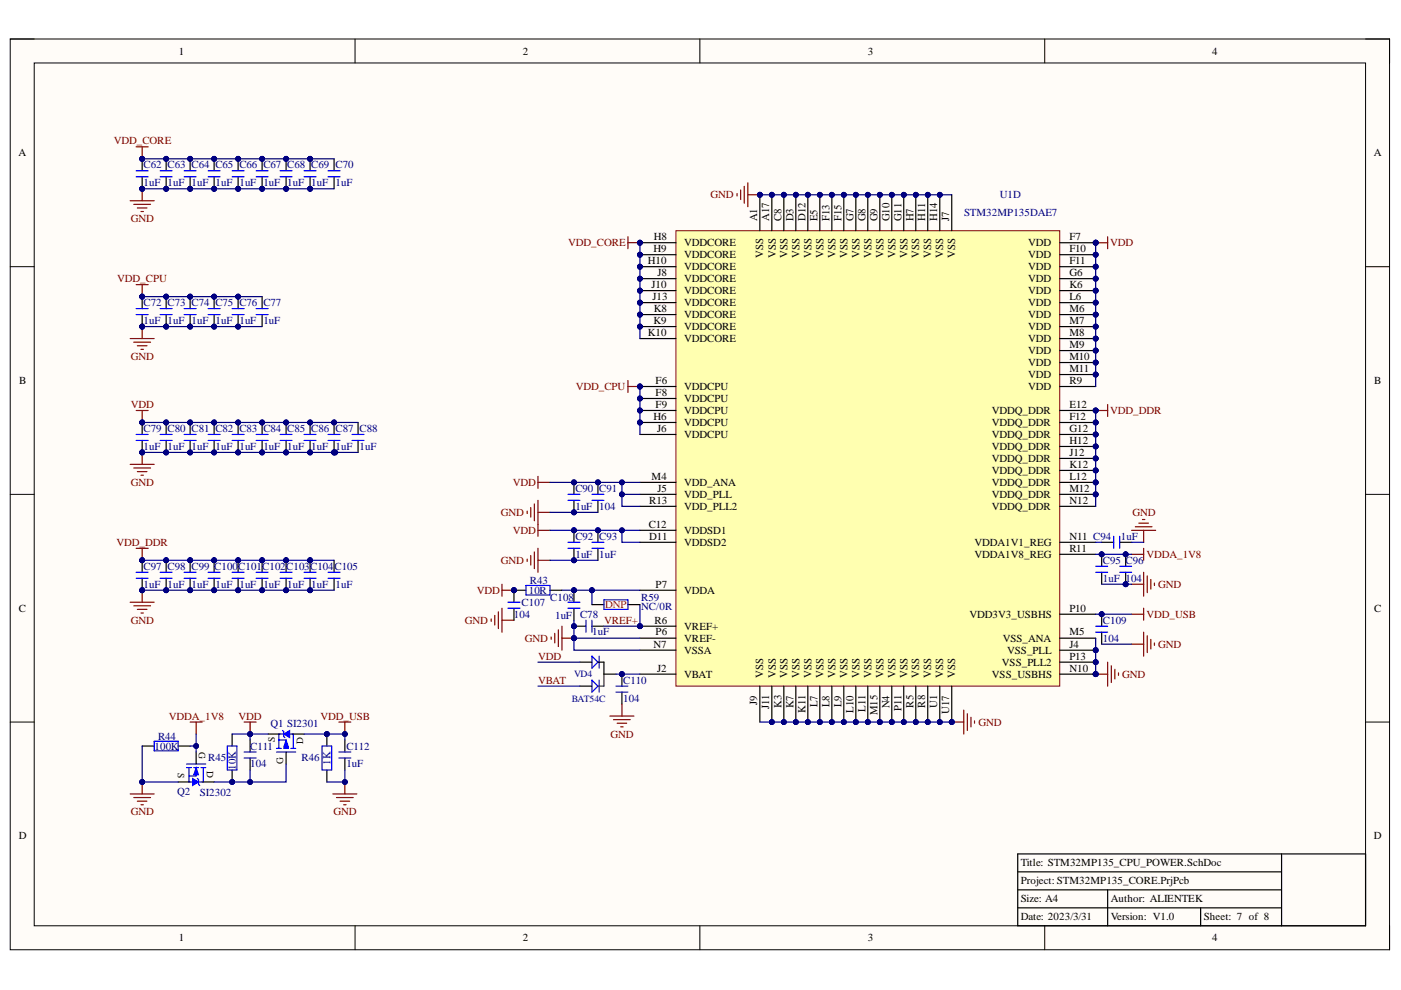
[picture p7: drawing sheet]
<svg xmlns="http://www.w3.org/2000/svg" width="297mm" height="210mm" viewBox="0 0 297 210" stroke-linecap="round" stroke-linejoin="round" font-family="sans-serif">
<defs><g id="words">
<g font-size="2.3">
<text x="37.9" y="11.6">1</text>
<text x="110.8" y="11.6">2</text>
<text x="184" y="11.6">3</text>
<text x="257" y="11.6">4</text>
<text x="3.9" y="33.1">A</text>
<text x="291.3" y="33.1">A</text>
<text x="160.6" y="46.9" transform="rotate(-90 160.6 46.9)">A1</text>
<text x="163.1" y="46.9" transform="rotate(-90 163.1 46.9)">A17</text>
<text x="165.7" y="46.9" transform="rotate(-90 165.7 46.9)">C8</text>
<text x="168.3" y="46.9" transform="rotate(-90 168.3 46.9)">D3</text>
<text x="170.8" y="46.9" transform="rotate(-90 170.8 46.9)">D12</text>
<text x="173.3" y="46.9" transform="rotate(-90 173.3 46.9)">E5</text>
<text x="175.9" y="46.9" transform="rotate(-90 175.9 46.9)">F13</text>
<text x="178.4" y="46.9" transform="rotate(-90 178.4 46.9)">F15</text>
<text x="181" y="46.9" transform="rotate(-90 181 46.9)">G7</text>
<text x="183.5" y="46.9" transform="rotate(-90 183.5 46.9)">G8</text>
<text x="186" y="46.9" transform="rotate(-90 186 46.9)">G9</text>
<text x="188.6" y="46.9" transform="rotate(-90 188.6 46.9)">G10</text>
<text x="191.1" y="46.9" transform="rotate(-90 191.1 46.9)">G11</text>
<text x="193.6" y="46.9" transform="rotate(-90 193.6 46.9)">H7</text>
<text x="196.2" y="46.9" transform="rotate(-90 196.2 46.9)">H11</text>
<text x="198.7" y="46.9" transform="rotate(-90 198.7 46.9)">H14</text>
<text x="201.3" y="46.9" transform="rotate(-90 201.3 46.9)">J7</text>
<text x="138.6" y="53.5">H9</text>
<text x="138.7" y="51">H8</text>
<text x="145.1" y="52.2">VDDCORE</text>
<text x="218" y="52.2">VDD</text>
<text x="226.7" y="51">F7</text>
<text x="226.7" y="53.5">F10</text>
<text x="137.4" y="56">H10</text>
<text x="139.4" y="58.6">J8</text>
<text x="145.1" y="54.8">VDDCORE</text>
<text x="145.1" y="57.3">VDDCORE</text>
<text x="145.1" y="59.8">VDDCORE</text>
<text x="161.8" y="54.8" transform="rotate(-90 161.8 54.8)">VSS</text>
<text x="164.5" y="54.8" transform="rotate(-90 164.5 54.8)">VSS</text>
<text x="167" y="54.8" transform="rotate(-90 167 54.8)">VSS</text>
<text x="169.5" y="54.8" transform="rotate(-90 169.5 54.8)">VSS</text>
<text x="172.1" y="54.8" transform="rotate(-90 172.1 54.8)">VSS</text>
<text x="174.6" y="54.8" transform="rotate(-90 174.6 54.8)">VSS</text>
<text x="177.1" y="54.8" transform="rotate(-90 177.1 54.8)">VSS</text>
<text x="179.7" y="54.8" transform="rotate(-90 179.7 54.8)">VSS</text>
<text x="182.2" y="54.8" transform="rotate(-90 182.2 54.8)">VSS</text>
<text x="184.8" y="54.8" transform="rotate(-90 184.8 54.8)">VSS</text>
<text x="187.3" y="54.8" transform="rotate(-90 187.3 54.8)">VSS</text>
<text x="189.8" y="54.8" transform="rotate(-90 189.8 54.8)">VSS</text>
<text x="192.4" y="54.8" transform="rotate(-90 192.4 54.8)">VSS</text>
<text x="194.9" y="54.8" transform="rotate(-90 194.9 54.8)">VSS</text>
<text x="197.5" y="54.8" transform="rotate(-90 197.5 54.8)">VSS</text>
<text x="200" y="54.8" transform="rotate(-90 200 54.8)">VSS</text>
<text x="202.5" y="54.8" transform="rotate(-90 202.5 54.8)">VSS</text>
<text x="218" y="54.8">VDD</text>
<text x="218" y="57.3">VDD</text>
<text x="218" y="59.8">VDD</text>
<text x="226.7" y="56">F11</text>
<text x="226.7" y="58.6">G6</text>
<text x="138.1" y="61.1">J10</text>
<text x="138.3" y="63.6">J13</text>
<text x="145.1" y="62.4">VDDCORE</text>
<text x="145.1" y="64.9">VDDCORE</text>
<text x="218" y="62.4">VDD</text>
<text x="218" y="64.9">VDD</text>
<text x="226.7" y="61.1">K6</text>
<text x="226.7" y="63.6">L6</text>
<text x="137.4" y="71.3">K10</text>
<text x="138.6" y="68.7">K9</text>
<text x="138.7" y="66.2">K8</text>
<text x="145.1" y="67.5">VDDCORE</text>
<text x="145.1" y="70">VDDCORE</text>
<text x="218" y="67.5">VDD</text>
<text x="218" y="70">VDD</text>
<text x="226.7" y="71.3">M8</text>
<text x="226.7" y="66.2">M6</text>
<text x="226.7" y="68.7">M7</text>
<text x="145.1" y="72.5">VDDCORE</text>
<text x="218" y="72.5">VDD</text>
<text x="218" y="77.6">VDD</text>
<text x="218" y="75.1">VDD</text>
<text x="226.7" y="76.3">M10</text>
<text x="226.7" y="73.8">M9</text>
<text x="4.1" y="81.4">B</text>
<text x="139" y="83.9">F8</text>
<text x="139" y="81.4">F6</text>
<text x="145.1" y="82.7">VDDCPU</text>
<text x="218" y="80.1">VDD</text>
<text x="218" y="82.7">VDD</text>
<text x="226.7" y="78.9">M11</text>
<text x="226.7" y="81.4">R9</text>
<text x="291.4" y="81.4">B</text>
<text x="138.6" y="89">H6</text>
<text x="139" y="86.5">F9</text>
<text x="145.1" y="85.2">VDDCPU</text>
<text x="145.1" y="87.7">VDDCPU</text>
<text x="210.3" y="87.7">VDDQ_DDR</text>
<text x="226.7" y="86.5">E12</text>
<text x="226.7" y="89">F12</text>
<text x="139.3" y="91.5">J6</text>
<text x="145.1" y="90.3">VDDCPU</text>
<text x="145.1" y="92.9">VDDCPU</text>
<text x="210.3" y="92.9">VDDQ_DDR</text>
<text x="210.3" y="95.4">VDDQ_DDR</text>
<text x="210.3" y="90.3">VDDQ_DDR</text>
<text x="226.7" y="91.5">G12</text>
<text x="226.7" y="94.2">H12</text>
<text x="138.1" y="101.8">M4</text>
<text x="210.3" y="98">VDDQ_DDR</text>
<text x="210.3" y="100.5">VDDQ_DDR</text>
<text x="226.7" y="96.7">J12</text>
<text x="226.7" y="99.2">K12</text>
<text x="226.7" y="101.8">L12</text>
<text x="137.6" y="106.8">R13</text>
<text x="139.4" y="104.3">J5</text>
<text x="145.1" y="105.6">VDD_PLL</text>
<text x="145.1" y="103">VDD_ANA</text>
<text x="210.3" y="103">VDDQ_DDR</text>
<text x="210.3" y="105.6">VDDQ_DDR</text>
<text x="226.7" y="104.3">M12</text>
<text x="226.7" y="106.8">N12</text>
<text x="137.6" y="111.9">C12</text>
<text x="145.1" y="108.1">VDD_PLL2</text>
<text x="145.1" y="113.2">VDDSD1</text>
<text x="210.3" y="108.1">VDDQ_DDR</text>
<text x="137.6" y="114.5">D11</text>
<text x="145.1" y="115.7">VDDSD2</text>
<text x="206.6" y="115.7">VDDA1V1_REG</text>
<text x="206.6" y="118.3">VDDA1V8_REG</text>
<text x="226.7" y="114.5">N11 C94</text>
<text x="226.7" y="117">R11</text>
<text x="139" y="124.6">P7</text>
<text x="145.1" y="125.9">VDDA</text>
<text x="4" y="129.7">C</text>
<text x="205.6" y="130.9">VDD3V3_USBHS</text>
<text x="226.7" y="129.7">P10</text>
<text x="291.4" y="129.7">C</text>
<text x="138.6" y="137.4">N7</text>
<text x="138.7" y="132.2">R6</text>
<text x="139" y="134.7">P6</text>
<text x="145.1" y="136.1">VREF-</text>
<text x="145.1" y="133.5">VREF+</text>
<text x="212.6" y="136.1">VSS_ANA</text>
<text x="226.7" y="134.7">M5</text>
<text x="226.7" y="137.4">J4</text>
<text x="139.3" y="142.4">J2</text>
<text x="145.1" y="143.7">VBAT</text>
<text x="145.1" y="138.6">VSSA</text>
<text x="161.8" y="143.7" transform="rotate(-90 161.8 143.7)">VSS</text>
<text x="164.5" y="143.7" transform="rotate(-90 164.5 143.7)">VSS</text>
<text x="167" y="143.7" transform="rotate(-90 167 143.7)">VSS</text>
<text x="169.5" y="143.7" transform="rotate(-90 169.5 143.7)">VSS</text>
<text x="172.1" y="143.7" transform="rotate(-90 172.1 143.7)">VSS</text>
<text x="174.6" y="143.7" transform="rotate(-90 174.6 143.7)">VSS</text>
<text x="177.1" y="143.7" transform="rotate(-90 177.1 143.7)">VSS</text>
<text x="179.7" y="143.7" transform="rotate(-90 179.7 143.7)">VSS</text>
<text x="182.2" y="143.7" transform="rotate(-90 182.2 143.7)">VSS</text>
<text x="184.8" y="143.7" transform="rotate(-90 184.8 143.7)">VSS</text>
<text x="187.3" y="143.7" transform="rotate(-90 187.3 143.7)">VSS</text>
<text x="189.8" y="143.7" transform="rotate(-90 189.8 143.7)">VSS</text>
<text x="192.4" y="143.7" transform="rotate(-90 192.4 143.7)">VSS</text>
<text x="194.9" y="143.7" transform="rotate(-90 194.9 143.7)">VSS</text>
<text x="197.5" y="143.7" transform="rotate(-90 197.5 143.7)">VSS</text>
<text x="200" y="143.7" transform="rotate(-90 200 143.7)">VSS</text>
<text x="202.5" y="143.7" transform="rotate(-90 202.5 143.7)">VSS</text>
<text x="210.3" y="143.7">VSS_USBHS</text>
<text x="212.4" y="141.2">VSS_PLL2</text>
<text x="213.5" y="138.6">VSS_PLL</text>
<text x="226.7" y="139.9">P13</text>
<text x="226.7" y="142.4">N10</text>
<text x="160.6" y="149.4" transform="rotate(-90 160.6 149.4)">J9</text>
<text x="173.3" y="150" transform="rotate(-90 173.3 150)">L7</text>
<text x="175.9" y="150" transform="rotate(-90 175.9 150)">L8</text>
<text x="178.4" y="150" transform="rotate(-90 178.4 150)">L9</text>
<text x="163.1" y="150.4" transform="rotate(-90 163.1 150.4)">J11</text>
<text x="165.7" y="150.1" transform="rotate(-90 165.7 150.1)">K3</text>
<text x="168.3" y="150.2" transform="rotate(-90 168.3 150.2)">K7</text>
<text x="170.8" y="151.1" transform="rotate(-90 170.8 151.1)">K11</text>
<text x="181" y="151.1" transform="rotate(-90 181 151.1)">L10</text>
<text x="183.5" y="150.9" transform="rotate(-90 183.5 150.9)">L11</text>
<text x="186" y="151.6" transform="rotate(-90 186 151.6)">M15</text>
<text x="188.6" y="150.2" transform="rotate(-90 188.6 150.2)">N4</text>
<text x="191.1" y="150.8" transform="rotate(-90 191.1 150.8)">P11</text>
<text x="193.6" y="150" transform="rotate(-90 193.6 150)">R5</text>
<text x="196.2" y="150" transform="rotate(-90 196.2 150)">R8</text>
<text x="198.7" y="150" transform="rotate(-90 198.7 150)">U1</text>
<text x="201.3" y="151.4" transform="rotate(-90 201.3 151.4)">U17</text>
<text x="4" y="177.9">D</text>
<text x="291.3" y="177.9">D</text>
<text x="216.4" y="183.7">Title: STM32MP135_CPU_POWER.SchDoc</text>
<text x="216.4" y="191.3">Size: A4</text>
<text x="216.4" y="187.5">Project: STM32MP135_CORE.PrjPcb</text>
<text x="235.5" y="191.3">Author: ALIENTEK</text>
<text x="216.4" y="195.1">Date: 2023/3/31</text>
<text x="235.5" y="195.1">Version: V1.0</text>
<text x="255.2" y="195.1">Sheet: 7 of 8</text>
<text x="37.9" y="199.6">1</text>
<text x="110.8" y="199.6">2</text>
<text x="184" y="199.6">3</text>
<text x="257" y="199.6">4</text>
</g>
<g font-size="2.3" fill="#800000">
<text x="24.1" y="30.6">VDD_CORE</text>
<text x="27.7" y="47.1">GND</text>
<text x="150.7" y="42">GND</text>
<text x="120.5" y="52.2">VDD_CORE</text>
<text x="235.4" y="52.2">VDD</text>
<text x="24.9" y="59.8">VDD_CPU</text>
<text x="27.7" y="76.3">GND</text>
<text x="122.1" y="82.7">VDD_CPU</text>
<text x="27.7" y="86.5">VDD</text>
<text x="235.4" y="87.7">VDD_DDR</text>
<text x="27.7" y="103">GND</text>
<text x="108.7" y="103">VDD</text>
<text x="106.2" y="109.4">GND</text>
<text x="108.7" y="113.2">VDD</text>
<text x="240.1" y="109.4">GND</text>
<text x="24.7" y="115.7">VDD_DDR</text>
<text x="106.2" y="119.5">GND</text>
<text x="243" y="118.3">VDDA_1V8</text>
<text x="101.1" y="125.9">VDD</text>
<text x="245.6" y="124.6">GND</text>
<text x="243" y="130.9">VDD_USB</text>
<text x="27.7" y="132.2">GND</text>
<text x="98.6" y="132.2">GND</text>
<text x="111.2" y="136.1">GND</text>
<text x="128.1" y="132.2">VREF+</text>
<text x="245.6" y="137.4">GND</text>
<text x="114.1" y="139.9">VDD</text>
<text x="237.9" y="143.7">GND</text>
<text x="114.1" y="145">VBAT</text>
<text x="35.8" y="152.6">VDDA_1V8</text>
<text x="50.6" y="152.6">VDD</text>
<text x="67.9" y="152.6">VDD_USB</text>
<text x="207.4" y="153.8">GND</text>
<text x="129.4" y="156.4">GND</text>
<text x="27.7" y="172.9">GND</text>
<text x="70.7" y="172.9">GND</text>
</g>
<g font-size="2.3" fill="#000080">
<text x="30.5" y="35.7">C62</text>
<text x="35.5" y="35.7">C63</text>
<text x="40.6" y="35.7">C64</text>
<text x="45.7" y="35.7">C65</text>
<text x="50.8" y="35.7">C66</text>
<text x="55.8" y="35.7">C67</text>
<text x="60.9" y="35.7">C68</text>
<text x="66" y="35.7">C69</text>
<text x="71.1" y="35.7">C70</text>
<text x="30.5" y="39.5">1uF</text>
<text x="35.5" y="39.5">1uF</text>
<text x="40.6" y="39.5">1uF</text>
<text x="45.7" y="39.5">1uF</text>
<text x="50.8" y="39.5">1uF</text>
<text x="55.8" y="39.5">1uF</text>
<text x="60.9" y="39.5">1uF</text>
<text x="66" y="39.5">1uF</text>
<text x="71.1" y="39.5">1uF</text>
<text x="204.4" y="45.8">STM32MP135DAE7</text>
<text x="212" y="42">U1D</text>
<text x="30.5" y="64.9">C72</text>
<text x="35.5" y="64.9">C73</text>
<text x="40.6" y="64.9">C74</text>
<text x="45.7" y="64.9">C75</text>
<text x="50.8" y="64.9">C76</text>
<text x="55.8" y="64.9">C77</text>
<text x="30.5" y="68.7">1uF</text>
<text x="35.5" y="68.7">1uF</text>
<text x="40.6" y="68.7">1uF</text>
<text x="45.7" y="68.7">1uF</text>
<text x="50.8" y="68.7">1uF</text>
<text x="55.8" y="68.7">1uF</text>
<text x="30.5" y="91.5">C79</text>
<text x="30.5" y="95.4">1uF</text>
<text x="35.5" y="91.5">C80</text>
<text x="35.5" y="95.4">1uF</text>
<text x="40.6" y="91.5">C81</text>
<text x="40.6" y="95.4">1uF</text>
<text x="45.7" y="91.5">C82</text>
<text x="45.7" y="95.4">1uF</text>
<text x="50.8" y="91.5">C83</text>
<text x="50.8" y="95.4">1uF</text>
<text x="55.8" y="91.5">C84</text>
<text x="55.8" y="95.4">1uF</text>
<text x="60.9" y="91.5">C85</text>
<text x="60.9" y="95.4">1uF</text>
<text x="66" y="91.5">C86</text>
<text x="66" y="95.4">1uF</text>
<text x="71.1" y="91.5">C87</text>
<text x="71.1" y="95.4">1uF</text>
<text x="76.2" y="91.5">C88</text>
<text x="76.2" y="95.4">1uF</text>
<text x="122" y="104.3">C90</text>
<text x="127.1" y="104.3">C91</text>
<text x="122" y="108.1">1uF</text>
<text x="127.1" y="108.1">104</text>
<text x="122" y="114.5">C92</text>
<text x="122" y="118.3">1uF</text>
<text x="127.1" y="114.5">C93</text>
<text x="127.1" y="118.3">1uF</text>
<text x="233.8" y="119.5">C95 C96</text>
<text x="237.6" y="114.5">1uF</text>
<text x="30.5" y="120.8">C97</text>
<text x="30.5" y="124.6">1uF</text>
<text x="35.5" y="120.8">C98</text>
<text x="35.5" y="124.6">1uF</text>
<text x="40.6" y="120.8">C99</text>
<text x="40.6" y="124.6">1uF</text>
<text x="45.4" y="120.8">C100</text>
<text x="45.7" y="124.6">1uF</text>
<text x="50.5" y="120.8">C101</text>
<text x="50.8" y="124.6">1uF</text>
<text x="55.6" y="120.8">C102</text>
<text x="55.8" y="124.6">1uF</text>
<text x="60.7" y="120.8">C103C104</text>
<text x="60.9" y="124.6">1uF</text>
<text x="66" y="124.6">1uF</text>
<text x="70.9" y="120.8">C105</text>
<text x="71.1" y="124.6">1uF</text>
<text x="112.1" y="125.9">10R</text>
<text x="112.3" y="123.8">R43</text>
<text x="233.8" y="123.3">1uF 104</text>
<text x="109" y="130.9">104</text>
<text x="110.6" y="128.4">C107</text>
<text x="116.7" y="127.4">C108</text>
<text x="117.7" y="131.2">1uF</text>
<text x="123" y="130.9">C78</text>
<text x="135.9" y="127.4">R59</text>
<text x="135.9" y="129.4">NC/0R</text>
<text x="125.5" y="134.7">1uF</text>
<text x="233.8" y="132.2">C109</text>
<text x="233.8" y="136.1">104</text>
<text x="132.1" y="145">C110</text>
<text x="132.1" y="148.8">104</text>
<text x="57.4" y="154.1">Q1 SI2301</text>
<text x="32.7" y="158.9">100K</text>
<text x="33.5" y="156.9">R44</text>
<text x="44.2" y="161.5">R45</text>
<text x="53" y="158.9">C111</text>
<text x="64" y="161.5">R46</text>
<text x="73.4" y="158.9">C112</text>
<text x="50" y="163.2" transform="rotate(-90 50 163.2)">10K</text>
<text x="53" y="162.7">104</text>
<text x="70" y="162.2" transform="rotate(-90 70 162.2)">1K</text>
<text x="73.4" y="162.7">1uF</text>
<text x="37.6" y="168.6">Q2</text>
<text x="42.4" y="168.8">SI2302</text>
</g>
<text font-size="2.3" fill="#f00" x="128.3" y="128.9">DNP</text>
<g font-size="2.1" fill="#080d02">
<text x="42.1" y="159.4" transform="rotate(90 42.1 159.4)">G</text>
<text x="58.3" y="157.4" transform="rotate(-90 58.3 157.4)">S</text>
<text x="60.1" y="162" transform="rotate(-90 60.1 162)">G</text>
<text x="64.3" y="157.6" transform="rotate(-90 64.3 157.6)">D</text>
<text x="37.7" y="163.9" transform="rotate(90 37.7 163.9)">S</text>
<text x="43.8" y="163.5" transform="rotate(90 43.8 163.5)">D</text>
</g>
<g font-size="2" fill="#000080">
<text x="121.7" y="143.4">VD4</text>
<text x="121.2" y="148.8">BAT54C</text>
</g>
</g></defs>
<path d="M2.2 8.3h292.4v193.1h-292.4z" fill-rule="evenodd" fill="#fffcf8"/>
<path d="M2.2 8.3h292.4v193.1h-292.4z" fill="none" stroke="#000" stroke-width=".21"/>
<path d="M7.3 13.4h282.2v182.9h-282.2z" fill-rule="evenodd" fill="#fffcf8"/>
<g fill="none" stroke="#000" stroke-width=".21">
<path d="M2.2 8.3h5.1M7.3 13.4h282.2v182.9h-282.2zM75.3 8.3v5M148.4 8.3v5M221.5 8.3v5.1M289.5 8.3h5.1v5.1M2.2 56.5h5.1M289.5 56.5h5.1M2.2 104.8h5.1M289.5 104.8h5.1M2.2 153.1h5.1M289.5 153.1h5.1"/>
<path d="M75.3 196.3v5.1M148.4 196.3v5.1M221.5 196.3v5.1M294.6 196.3v5.1"/>
</g>
<path d="M215.8 181.1h73.7v15.2h-73.7zM215.8 188.7h55.9M215.8 192.5h55.9M215.8 184.9h55.9M234.8 188.7v7.6M254.6 192.5v3.8M271.7 181.1v15.2" fill="none" stroke="#000" stroke-width=".25"/>
<path d="M111.8 108.4v.5M112.5 107.6v2M113.3 106.8v3.6M114.1 101v2.5M114.1 106.1v5.1M114.1 102.3h2.5M114.1 108.6h2.5M201.8 153.1h2.5M204.3 150.6v5M205.1 151.3v3.6M205.9 152.1v2M206.6 152.8v.5" fill="none" stroke="#800000" stroke-width=".25"/>
<circle cx="201.8" cy="153.1" r=".51" fill="#000080"/>
<circle cx="201.8" cy="153.1" r=".51" fill="none" stroke="#000080" stroke-width=".21"/>
<path d="M232.3 51.5h2.5M234.8 50.2v2.5" fill="none" stroke="#800000" stroke-width=".25"/>
<circle cx="232.3" cy="51.5" r=".51" fill="#000080"/>
<circle cx="232.3" cy="51.5" r=".51" fill="none" stroke="#000080" stroke-width=".21"/>
<path d="M232.3 87h2.5M234.8 85.8v2.5" fill="none" stroke="#800000" stroke-width=".25"/>
<circle cx="232.3" cy="87" r=".51" fill="#000080"/>
<circle cx="232.3" cy="87" r=".51" fill="none" stroke="#000080" stroke-width=".21"/>
<path d="M232.3 142.9h2.5M234.8 140.4v5.1M235.6 141.2v3.5M236.4 141.9v2.1M237.1 142.7v.5" fill="none" stroke="#800000" stroke-width=".25"/>
<circle cx="232.3" cy="142.9" r=".51" fill="#000080"/>
<circle cx="232.3" cy="142.9" r=".51" fill="none" stroke="#000080" stroke-width=".21"/>
<path d="M133.1 50.2v2.5M133.1 51.5h2.6" fill="none" stroke="#800000" stroke-width=".25"/>
<circle cx="135.7" cy="51.5" r=".51" fill="#000080"/>
<circle cx="135.7" cy="51.5" r=".51" fill="none" stroke="#000080" stroke-width=".21"/>
<path d="M133.1 80.7v2.5M133.1 81.9h2.6" fill="none" stroke="#800000" stroke-width=".25"/>
<circle cx="135.7" cy="81.9" r=".51" fill="#000080"/>
<circle cx="135.7" cy="81.9" r=".51" fill="none" stroke="#000080" stroke-width=".21"/>
<path d="M123 140.4h2.5M123 145.5h2.5M126.8 140.4h1.2v2.5h2.6" fill="none" stroke="#000" stroke-width=".25"/>
<path d="M125.5 139.1l1.3 1.3-1.3 1.3zM127 139.1v2.6M125.5 144.2l1.3 1.3-1.3 1.2zM127 144.2v2.5" fill="none" stroke="#00f" stroke-width=".25"/>
<path d="M128 142.9v2.6h-1.2" fill="none" stroke="#2d1b3e" stroke-width=".25"/>
<path d="M157.8 39.5v3.6M158.6 38.8v5M156.3 41v.5M157 40.3v2M158.6 41.3h2.5M129.3 151.8h5.1M130.1 152.6h3.5M130.8 153.3h2.1M131.6 154.1h.5M131.9 149.3v2.5" fill="none" stroke="#800000" stroke-width=".25"/>
<circle cx="161.1" cy="41.3" r=".51" fill="#000080"/>
<circle cx="161.1" cy="41.3" r=".51" fill="none" stroke="#000080" stroke-width=".21"/>
<path d="M116.9 135.1v.5M117.6 134.3v2M118.4 133.5v3.6M119.1 132.8v5.1M119.1 135.3h2.6" fill="none" stroke="#800000" stroke-width=".25"/>
<circle cx="121.7" cy="135.3" r=".51" fill="#000080"/>
<circle cx="121.7" cy="135.3" r=".51" fill="none" stroke="#000080" stroke-width=".21"/>
<g fill="none" stroke="#800000" stroke-width=".25">
<path d="M239.9 112.4h5.1M239.9 117.5h2.6M240.7 111.7h3.6M241.5 110.9h2M242.2 110.2h.5M242.5 112.4v2.6M242.5 116.3v2.5M239.9 130.2h2.6M239.9 136.6h2.6M239.9 123.9h2.6M242.5 121.3v5.1M242.5 129v2.5"/>
<path d="M242.5 134v5.1M243.2 122.1v3.6M243.2 134.8v3.6M244 122.9v2M244 135.6v2M244.8 123.6v.5M244.8 136.3v.5M40.3 153.1h2.6M41.6 153.1v2.5M51.8 153.1h2.5M53 153.1v2.5"/>
</g>
<circle cx="53" cy="155.6" r=".51" fill="#000080"/>
<circle cx="53" cy="155.6" r=".51" fill="none" stroke="#000080" stroke-width=".21"/>
<path d="M27.6 168.3h5.1M28.4 169.1h3.5M29.1 169.9h2.1M29.9 170.6h.5M30.1 165.8v2.5" fill="none" stroke="#800000" stroke-width=".25"/>
<circle cx="30.1" cy="165.8" r=".51" fill="#000080"/>
<circle cx="30.1" cy="165.8" r=".51" fill="none" stroke="#000080" stroke-width=".21"/>
<path d="M70.6 168.3h5.1M71.3 169.1h3.6M72.1 169.9h2M72.9 170.6h.5M73.1 165.8v2.5" fill="none" stroke="#800000" stroke-width=".25"/>
<circle cx="73.1" cy="165.8" r=".51" fill="#000080"/>
<circle cx="73.1" cy="165.8" r=".51" fill="none" stroke="#000080" stroke-width=".21"/>
<path d="M71.8 153.1h2.6M73.1 153.1v2.5" fill="none" stroke="#800000" stroke-width=".25"/>
<circle cx="73.1" cy="155.6" r=".51" fill="#000080"/>
<circle cx="73.1" cy="155.6" r=".51" fill="none" stroke="#000080" stroke-width=".21"/>
<path d="M106.4 123.9v2.5M106.4 125.1h2.6" fill="none" stroke="#800000" stroke-width=".25"/>
<circle cx="109" cy="125.1" r=".51" fill="#000080"/>
<circle cx="109" cy="125.1" r=".51" fill="none" stroke="#000080" stroke-width=".21"/>
<path d="M28.9 60.4h2.5M30.1 60.4v2.5M114.1 111.2v2.5M114.1 112.4h2.5M104.1 131.2v.5M104.9 130.5v2M105.7 129.7v3.6M106.4 129v5M106.4 131.5h2.6" fill="none" stroke="#800000" stroke-width=".25"/>
<circle cx="30.1" cy="62.9" r=".51" fill="#000080"/>
<circle cx="30.1" cy="62.9" r=".51" fill="none" stroke="#000080" stroke-width=".21"/>
<path d="M27.6 71.8h5.1M28.4 72.5h3.5M29.1 73.3h2.1M29.9 74.1h.5M30.1 69.2v2.6" fill="none" stroke="#800000" stroke-width=".25"/>
<circle cx="30.1" cy="69.2" r=".51" fill="#000080"/>
<circle cx="30.1" cy="69.2" r=".51" fill="none" stroke="#000080" stroke-width=".21"/>
<path d="M28.9 31.1h2.5M30.1 31.1v2.6" fill="none" stroke="#800000" stroke-width=".25"/>
<circle cx="30.1" cy="33.7" r=".51" fill="#000080"/>
<circle cx="30.1" cy="33.7" r=".51" fill="none" stroke="#000080" stroke-width=".21"/>
<path d="M27.6 42.6h5.1M28.4 43.3h3.5M29.1 44.1h2.1M29.9 44.9h.5M30.1 40v2.6" fill="none" stroke="#800000" stroke-width=".25"/>
<circle cx="30.1" cy="40" r=".51" fill="#000080"/>
<circle cx="30.1" cy="40" r=".51" fill="none" stroke="#000080" stroke-width=".21"/>
<path d="M28.9 87h2.5M30.1 87v2.6" fill="none" stroke="#800000" stroke-width=".25"/>
<circle cx="30.1" cy="89.6" r=".51" fill="#000080"/>
<circle cx="30.1" cy="89.6" r=".51" fill="none" stroke="#000080" stroke-width=".21"/>
<path d="M27.6 98.5h5.1M28.4 99.2h3.5M29.1 100h2.1M30.1 95.9v2.6M29.9 100.8h.5" fill="none" stroke="#800000" stroke-width=".25"/>
<circle cx="30.1" cy="95.9" r=".51" fill="#000080"/>
<circle cx="30.1" cy="95.9" r=".51" fill="none" stroke="#000080" stroke-width=".21"/>
<path d="M28.9 116.3h2.5M30.1 116.3v2.5" fill="none" stroke="#800000" stroke-width=".25"/>
<circle cx="30.1" cy="118.8" r=".51" fill="#000080"/>
<circle cx="30.1" cy="118.8" r=".51" fill="none" stroke="#000080" stroke-width=".21"/>
<path d="M27.6 127.7h5.1M28.4 128.4h3.5M29.1 129.2h2.1M29.9 130h.5M30.1 125.1v2.6" fill="none" stroke="#800000" stroke-width=".25"/>
<circle cx="30.1" cy="125.1" r=".51" fill="#000080"/>
<circle cx="30.1" cy="125.1" r=".51" fill="none" stroke="#000080" stroke-width=".21"/>
<path d="M111.8 118.5v.5M112.5 117.8v2M113.3 117v3.6M114.1 116.3v5M114.1 118.8h2.5" fill="none" stroke="#800000" stroke-width=".25"/>
<circle cx="30.1" cy="33.7" r=".51" fill="#000080"/>
<circle cx="30.1" cy="33.7" r=".51" fill="none" stroke="#000080" stroke-width=".21"/>
<circle cx="30.1" cy="40" r=".51" fill="#000080"/>
<circle cx="30.1" cy="40" r=".51" fill="none" stroke="#000080" stroke-width=".21"/>
<path d="M30.1 33.7v2.5" fill="none" stroke="#000" stroke-width=".25"/>
<circle cx="30.1" cy="33.7" r=".51" fill="#000080"/>
<circle cx="30.1" cy="33.7" r=".51" fill="none" stroke="#000080" stroke-width=".21"/>
<path d="M30.1 37.5v2.5" fill="none" stroke="#000" stroke-width=".25"/>
<circle cx="30.1" cy="40" r=".51" fill="#000080"/>
<circle cx="30.1" cy="40" r=".51" fill="none" stroke="#000080" stroke-width=".21"/>
<path d="M28.9 37.5h2.5M28.9 36.2h2.5" fill="none" stroke="#00f" stroke-width=".25"/>
<circle cx="35.2" cy="33.7" r=".51" fill="#000080"/>
<circle cx="35.2" cy="33.7" r=".51" fill="none" stroke="#000080" stroke-width=".21"/>
<circle cx="35.2" cy="40" r=".51" fill="#000080"/>
<circle cx="35.2" cy="40" r=".51" fill="none" stroke="#000080" stroke-width=".21"/>
<path d="M35.2 33.7v2.5" fill="none" stroke="#000" stroke-width=".25"/>
<circle cx="35.2" cy="33.7" r=".51" fill="#000080"/>
<circle cx="35.2" cy="33.7" r=".51" fill="none" stroke="#000080" stroke-width=".21"/>
<path d="M35.2 37.5v2.5" fill="none" stroke="#000" stroke-width=".25"/>
<circle cx="35.2" cy="40" r=".51" fill="#000080"/>
<circle cx="35.2" cy="40" r=".51" fill="none" stroke="#000080" stroke-width=".21"/>
<path d="M34 37.5h2.5M34 36.2h2.5" fill="none" stroke="#00f" stroke-width=".25"/>
<circle cx="40.3" cy="33.7" r=".51" fill="#000080"/>
<circle cx="40.3" cy="33.7" r=".51" fill="none" stroke="#000080" stroke-width=".21"/>
<circle cx="40.3" cy="40" r=".51" fill="#000080"/>
<circle cx="40.3" cy="40" r=".51" fill="none" stroke="#000080" stroke-width=".21"/>
<path d="M40.3 33.7v2.5" fill="none" stroke="#000" stroke-width=".25"/>
<circle cx="40.3" cy="33.7" r=".51" fill="#000080"/>
<circle cx="40.3" cy="33.7" r=".51" fill="none" stroke="#000080" stroke-width=".21"/>
<path d="M40.3 37.5v2.5" fill="none" stroke="#000" stroke-width=".25"/>
<circle cx="40.3" cy="40" r=".51" fill="#000080"/>
<circle cx="40.3" cy="40" r=".51" fill="none" stroke="#000080" stroke-width=".21"/>
<path d="M39 37.5h2.6M39 36.2h2.6" fill="none" stroke="#00f" stroke-width=".25"/>
<circle cx="45.4" cy="33.7" r=".51" fill="#000080"/>
<circle cx="45.4" cy="33.7" r=".51" fill="none" stroke="#000080" stroke-width=".21"/>
<circle cx="45.4" cy="40" r=".51" fill="#000080"/>
<circle cx="45.4" cy="40" r=".51" fill="none" stroke="#000080" stroke-width=".21"/>
<path d="M45.4 33.7v2.5" fill="none" stroke="#000" stroke-width=".25"/>
<circle cx="45.4" cy="33.7" r=".51" fill="#000080"/>
<circle cx="45.4" cy="33.7" r=".51" fill="none" stroke="#000080" stroke-width=".21"/>
<path d="M45.4 37.5v2.5" fill="none" stroke="#000" stroke-width=".25"/>
<circle cx="45.4" cy="40" r=".51" fill="#000080"/>
<circle cx="45.4" cy="40" r=".51" fill="none" stroke="#000080" stroke-width=".21"/>
<path d="M44.1 37.5h2.6M44.1 36.2h2.6" fill="none" stroke="#00f" stroke-width=".25"/>
<circle cx="50.5" cy="33.7" r=".51" fill="#000080"/>
<circle cx="50.5" cy="33.7" r=".51" fill="none" stroke="#000080" stroke-width=".21"/>
<circle cx="50.5" cy="40" r=".51" fill="#000080"/>
<circle cx="50.5" cy="40" r=".51" fill="none" stroke="#000080" stroke-width=".21"/>
<path d="M50.5 33.7v2.5" fill="none" stroke="#000" stroke-width=".25"/>
<circle cx="50.5" cy="33.7" r=".51" fill="#000080"/>
<circle cx="50.5" cy="33.7" r=".51" fill="none" stroke="#000080" stroke-width=".21"/>
<path d="M50.5 37.5v2.5" fill="none" stroke="#000" stroke-width=".25"/>
<circle cx="50.5" cy="40" r=".51" fill="#000080"/>
<circle cx="50.5" cy="40" r=".51" fill="none" stroke="#000080" stroke-width=".21"/>
<path d="M49.2 37.5h2.6M49.2 36.2h2.6" fill="none" stroke="#00f" stroke-width=".25"/>
<circle cx="55.6" cy="33.7" r=".51" fill="#000080"/>
<circle cx="55.6" cy="33.7" r=".51" fill="none" stroke="#000080" stroke-width=".21"/>
<circle cx="55.6" cy="40" r=".51" fill="#000080"/>
<circle cx="55.6" cy="40" r=".51" fill="none" stroke="#000080" stroke-width=".21"/>
<path d="M55.6 33.7v2.5" fill="none" stroke="#000" stroke-width=".25"/>
<circle cx="55.6" cy="33.7" r=".51" fill="#000080"/>
<circle cx="55.6" cy="33.7" r=".51" fill="none" stroke="#000080" stroke-width=".21"/>
<path d="M55.6 37.5v2.5" fill="none" stroke="#000" stroke-width=".25"/>
<circle cx="55.6" cy="40" r=".51" fill="#000080"/>
<circle cx="55.6" cy="40" r=".51" fill="none" stroke="#000080" stroke-width=".21"/>
<path d="M54.3 37.5h2.5M54.3 36.2h2.5" fill="none" stroke="#00f" stroke-width=".25"/>
<circle cx="60.7" cy="33.7" r=".51" fill="#000080"/>
<circle cx="60.7" cy="33.7" r=".51" fill="none" stroke="#000080" stroke-width=".21"/>
<circle cx="60.7" cy="40" r=".51" fill="#000080"/>
<circle cx="60.7" cy="40" r=".51" fill="none" stroke="#000080" stroke-width=".21"/>
<path d="M60.7 33.7v2.5" fill="none" stroke="#000" stroke-width=".25"/>
<circle cx="60.7" cy="33.7" r=".51" fill="#000080"/>
<circle cx="60.7" cy="33.7" r=".51" fill="none" stroke="#000080" stroke-width=".21"/>
<path d="M60.7 37.5v2.5" fill="none" stroke="#000" stroke-width=".25"/>
<circle cx="60.7" cy="40" r=".51" fill="#000080"/>
<circle cx="60.7" cy="40" r=".51" fill="none" stroke="#000080" stroke-width=".21"/>
<path d="M59.4 37.5h2.5M59.4 36.2h2.5" fill="none" stroke="#00f" stroke-width=".25"/>
<circle cx="65.7" cy="33.7" r=".51" fill="#000080"/>
<circle cx="65.7" cy="33.7" r=".51" fill="none" stroke="#000080" stroke-width=".21"/>
<circle cx="65.7" cy="40" r=".51" fill="#000080"/>
<circle cx="65.7" cy="40" r=".51" fill="none" stroke="#000080" stroke-width=".21"/>
<path d="M65.7 33.7v2.5" fill="none" stroke="#000" stroke-width=".25"/>
<circle cx="65.7" cy="33.7" r=".51" fill="#000080"/>
<circle cx="65.7" cy="33.7" r=".51" fill="none" stroke="#000080" stroke-width=".21"/>
<path d="M65.7 37.5v2.5" fill="none" stroke="#000" stroke-width=".25"/>
<circle cx="65.7" cy="40" r=".51" fill="#000080"/>
<circle cx="65.7" cy="40" r=".51" fill="none" stroke="#000080" stroke-width=".21"/>
<path d="M64.5 37.5h2.5M64.5 36.2h2.5" fill="none" stroke="#00f" stroke-width=".25"/>
<circle cx="30.1" cy="62.9" r=".51" fill="#000080"/>
<circle cx="30.1" cy="62.9" r=".51" fill="none" stroke="#000080" stroke-width=".21"/>
<circle cx="30.1" cy="69.2" r=".51" fill="#000080"/>
<circle cx="30.1" cy="69.2" r=".51" fill="none" stroke="#000080" stroke-width=".21"/>
<path d="M30.1 62.9v2.5" fill="none" stroke="#000" stroke-width=".25"/>
<circle cx="30.1" cy="62.9" r=".51" fill="#000080"/>
<circle cx="30.1" cy="62.9" r=".51" fill="none" stroke="#000080" stroke-width=".21"/>
<path d="M30.1 66.7v2.5" fill="none" stroke="#000" stroke-width=".25"/>
<circle cx="30.1" cy="69.2" r=".51" fill="#000080"/>
<circle cx="30.1" cy="69.2" r=".51" fill="none" stroke="#000080" stroke-width=".21"/>
<path d="M28.9 66.7h2.5M28.9 65.4h2.5" fill="none" stroke="#00f" stroke-width=".25"/>
<circle cx="35.2" cy="62.9" r=".51" fill="#000080"/>
<circle cx="35.2" cy="62.9" r=".51" fill="none" stroke="#000080" stroke-width=".21"/>
<circle cx="35.2" cy="69.2" r=".51" fill="#000080"/>
<circle cx="35.2" cy="69.2" r=".51" fill="none" stroke="#000080" stroke-width=".21"/>
<path d="M35.2 62.9v2.5" fill="none" stroke="#000" stroke-width=".25"/>
<circle cx="35.2" cy="62.9" r=".51" fill="#000080"/>
<circle cx="35.2" cy="62.9" r=".51" fill="none" stroke="#000080" stroke-width=".21"/>
<path d="M35.2 66.7v2.5" fill="none" stroke="#000" stroke-width=".25"/>
<circle cx="35.2" cy="69.2" r=".51" fill="#000080"/>
<circle cx="35.2" cy="69.2" r=".51" fill="none" stroke="#000080" stroke-width=".21"/>
<path d="M34 66.7h2.5M34 65.4h2.5" fill="none" stroke="#00f" stroke-width=".25"/>
<circle cx="40.3" cy="62.9" r=".51" fill="#000080"/>
<circle cx="40.3" cy="62.9" r=".51" fill="none" stroke="#000080" stroke-width=".21"/>
<circle cx="40.3" cy="69.2" r=".51" fill="#000080"/>
<circle cx="40.3" cy="69.2" r=".51" fill="none" stroke="#000080" stroke-width=".21"/>
<path d="M40.3 62.9v2.5" fill="none" stroke="#000" stroke-width=".25"/>
<circle cx="40.3" cy="62.9" r=".51" fill="#000080"/>
<circle cx="40.3" cy="62.9" r=".51" fill="none" stroke="#000080" stroke-width=".21"/>
<path d="M40.3 66.7v2.5" fill="none" stroke="#000" stroke-width=".25"/>
<circle cx="40.3" cy="69.2" r=".51" fill="#000080"/>
<circle cx="40.3" cy="69.2" r=".51" fill="none" stroke="#000080" stroke-width=".21"/>
<path d="M39 66.7h2.6M39 65.4h2.6" fill="none" stroke="#00f" stroke-width=".25"/>
<circle cx="45.4" cy="62.9" r=".51" fill="#000080"/>
<circle cx="45.4" cy="62.9" r=".51" fill="none" stroke="#000080" stroke-width=".21"/>
<circle cx="45.4" cy="69.2" r=".51" fill="#000080"/>
<circle cx="45.4" cy="69.2" r=".51" fill="none" stroke="#000080" stroke-width=".21"/>
<path d="M45.4 62.9v2.5" fill="none" stroke="#000" stroke-width=".25"/>
<circle cx="45.4" cy="62.9" r=".51" fill="#000080"/>
<circle cx="45.4" cy="62.9" r=".51" fill="none" stroke="#000080" stroke-width=".21"/>
<path d="M45.4 66.7v2.5" fill="none" stroke="#000" stroke-width=".25"/>
<circle cx="45.4" cy="69.2" r=".51" fill="#000080"/>
<circle cx="45.4" cy="69.2" r=".51" fill="none" stroke="#000080" stroke-width=".21"/>
<path d="M44.1 66.7h2.6M44.1 65.4h2.6" fill="none" stroke="#00f" stroke-width=".25"/>
<circle cx="50.5" cy="62.9" r=".51" fill="#000080"/>
<circle cx="50.5" cy="62.9" r=".51" fill="none" stroke="#000080" stroke-width=".21"/>
<circle cx="50.5" cy="69.2" r=".51" fill="#000080"/>
<circle cx="50.5" cy="69.2" r=".51" fill="none" stroke="#000080" stroke-width=".21"/>
<path d="M50.5 62.9v2.5" fill="none" stroke="#000" stroke-width=".25"/>
<circle cx="50.5" cy="62.9" r=".51" fill="#000080"/>
<circle cx="50.5" cy="62.9" r=".51" fill="none" stroke="#000080" stroke-width=".21"/>
<path d="M50.5 66.7v2.5" fill="none" stroke="#000" stroke-width=".25"/>
<circle cx="50.5" cy="69.2" r=".51" fill="#000080"/>
<circle cx="50.5" cy="69.2" r=".51" fill="none" stroke="#000080" stroke-width=".21"/>
<path d="M49.2 66.7h2.6M49.2 65.4h2.6M54.3 66.7h2.5M54.3 65.4h2.5" fill="none" stroke="#00f" stroke-width=".25"/>
<path d="M55.6 62.9v2.5M55.6 66.7v2.5" fill="none" stroke="#000" stroke-width=".25"/>
<circle cx="30.1" cy="89.6" r=".51" fill="#000080"/>
<circle cx="30.1" cy="89.6" r=".51" fill="none" stroke="#000080" stroke-width=".21"/>
<circle cx="30.1" cy="95.9" r=".51" fill="#000080"/>
<circle cx="30.1" cy="95.9" r=".51" fill="none" stroke="#000080" stroke-width=".21"/>
<path d="M30.1 89.6v2.5" fill="none" stroke="#000" stroke-width=".25"/>
<circle cx="30.1" cy="89.6" r=".51" fill="#000080"/>
<circle cx="30.1" cy="89.6" r=".51" fill="none" stroke="#000080" stroke-width=".21"/>
<path d="M30.1 93.4v2.5" fill="none" stroke="#000" stroke-width=".25"/>
<circle cx="30.1" cy="95.9" r=".51" fill="#000080"/>
<circle cx="30.1" cy="95.9" r=".51" fill="none" stroke="#000080" stroke-width=".21"/>
<path d="M28.9 93.4h2.5M28.9 92.1h2.5" fill="none" stroke="#00f" stroke-width=".25"/>
<circle cx="35.2" cy="89.6" r=".51" fill="#000080"/>
<circle cx="35.2" cy="89.6" r=".51" fill="none" stroke="#000080" stroke-width=".21"/>
<circle cx="35.2" cy="95.9" r=".51" fill="#000080"/>
<circle cx="35.2" cy="95.9" r=".51" fill="none" stroke="#000080" stroke-width=".21"/>
<path d="M35.2 89.6v2.5" fill="none" stroke="#000" stroke-width=".25"/>
<circle cx="35.2" cy="89.6" r=".51" fill="#000080"/>
<circle cx="35.2" cy="89.6" r=".51" fill="none" stroke="#000080" stroke-width=".21"/>
<path d="M35.2 93.4v2.5" fill="none" stroke="#000" stroke-width=".25"/>
<circle cx="35.2" cy="95.9" r=".51" fill="#000080"/>
<circle cx="35.2" cy="95.9" r=".51" fill="none" stroke="#000080" stroke-width=".21"/>
<path d="M34 93.4h2.5M34 92.1h2.5" fill="none" stroke="#00f" stroke-width=".25"/>
<circle cx="40.3" cy="89.6" r=".51" fill="#000080"/>
<circle cx="40.3" cy="89.6" r=".51" fill="none" stroke="#000080" stroke-width=".21"/>
<circle cx="40.3" cy="95.9" r=".51" fill="#000080"/>
<circle cx="40.3" cy="95.9" r=".51" fill="none" stroke="#000080" stroke-width=".21"/>
<path d="M40.3 89.6v2.5" fill="none" stroke="#000" stroke-width=".25"/>
<circle cx="40.3" cy="89.6" r=".51" fill="#000080"/>
<circle cx="40.3" cy="89.6" r=".51" fill="none" stroke="#000080" stroke-width=".21"/>
<path d="M40.3 93.4v2.5" fill="none" stroke="#000" stroke-width=".25"/>
<circle cx="40.3" cy="95.9" r=".51" fill="#000080"/>
<circle cx="40.3" cy="95.9" r=".51" fill="none" stroke="#000080" stroke-width=".21"/>
<path d="M39 93.4h2.6M39 92.1h2.6" fill="none" stroke="#00f" stroke-width=".25"/>
<circle cx="45.4" cy="89.6" r=".51" fill="#000080"/>
<circle cx="45.4" cy="89.6" r=".51" fill="none" stroke="#000080" stroke-width=".21"/>
<circle cx="45.4" cy="95.9" r=".51" fill="#000080"/>
<circle cx="45.4" cy="95.9" r=".51" fill="none" stroke="#000080" stroke-width=".21"/>
<path d="M45.4 89.6v2.5" fill="none" stroke="#000" stroke-width=".25"/>
<circle cx="45.4" cy="89.6" r=".51" fill="#000080"/>
<circle cx="45.4" cy="89.6" r=".51" fill="none" stroke="#000080" stroke-width=".21"/>
<path d="M45.4 93.4v2.5" fill="none" stroke="#000" stroke-width=".25"/>
<circle cx="45.4" cy="95.9" r=".51" fill="#000080"/>
<circle cx="45.4" cy="95.9" r=".51" fill="none" stroke="#000080" stroke-width=".21"/>
<path d="M44.1 93.4h2.6M44.1 92.1h2.6" fill="none" stroke="#00f" stroke-width=".25"/>
<circle cx="50.5" cy="89.6" r=".51" fill="#000080"/>
<circle cx="50.5" cy="89.6" r=".51" fill="none" stroke="#000080" stroke-width=".21"/>
<circle cx="50.5" cy="95.9" r=".51" fill="#000080"/>
<circle cx="50.5" cy="95.9" r=".51" fill="none" stroke="#000080" stroke-width=".21"/>
<path d="M50.5 89.6v2.5" fill="none" stroke="#000" stroke-width=".25"/>
<circle cx="50.5" cy="89.6" r=".51" fill="#000080"/>
<circle cx="50.5" cy="89.6" r=".51" fill="none" stroke="#000080" stroke-width=".21"/>
<path d="M50.5 93.4v2.5" fill="none" stroke="#000" stroke-width=".25"/>
<circle cx="50.5" cy="95.9" r=".51" fill="#000080"/>
<circle cx="50.5" cy="95.9" r=".51" fill="none" stroke="#000080" stroke-width=".21"/>
<path d="M49.2 93.4h2.6M49.2 92.1h2.6" fill="none" stroke="#00f" stroke-width=".25"/>
<circle cx="55.6" cy="89.6" r=".51" fill="#000080"/>
<circle cx="55.6" cy="89.6" r=".51" fill="none" stroke="#000080" stroke-width=".21"/>
<circle cx="55.6" cy="95.9" r=".51" fill="#000080"/>
<circle cx="55.6" cy="95.9" r=".51" fill="none" stroke="#000080" stroke-width=".21"/>
<path d="M55.6 89.6v2.5" fill="none" stroke="#000" stroke-width=".25"/>
<circle cx="55.6" cy="89.6" r=".51" fill="#000080"/>
<circle cx="55.6" cy="89.6" r=".51" fill="none" stroke="#000080" stroke-width=".21"/>
<path d="M55.6 93.4v2.5" fill="none" stroke="#000" stroke-width=".25"/>
<circle cx="55.6" cy="95.9" r=".51" fill="#000080"/>
<circle cx="55.6" cy="95.9" r=".51" fill="none" stroke="#000080" stroke-width=".21"/>
<path d="M54.3 93.4h2.5M54.3 92.1h2.5" fill="none" stroke="#00f" stroke-width=".25"/>
<circle cx="60.7" cy="89.6" r=".51" fill="#000080"/>
<circle cx="60.7" cy="89.6" r=".51" fill="none" stroke="#000080" stroke-width=".21"/>
<circle cx="60.7" cy="95.9" r=".51" fill="#000080"/>
<circle cx="60.7" cy="95.9" r=".51" fill="none" stroke="#000080" stroke-width=".21"/>
<path d="M60.7 89.6v2.5" fill="none" stroke="#000" stroke-width=".25"/>
<circle cx="60.7" cy="89.6" r=".51" fill="#000080"/>
<circle cx="60.7" cy="89.6" r=".51" fill="none" stroke="#000080" stroke-width=".21"/>
<path d="M60.7 93.4v2.5" fill="none" stroke="#000" stroke-width=".25"/>
<circle cx="60.7" cy="95.9" r=".51" fill="#000080"/>
<circle cx="60.7" cy="95.9" r=".51" fill="none" stroke="#000080" stroke-width=".21"/>
<path d="M59.4 93.4h2.5M59.4 92.1h2.5" fill="none" stroke="#00f" stroke-width=".25"/>
<circle cx="65.7" cy="89.6" r=".51" fill="#000080"/>
<circle cx="65.7" cy="89.6" r=".51" fill="none" stroke="#000080" stroke-width=".21"/>
<circle cx="65.7" cy="95.9" r=".51" fill="#000080"/>
<circle cx="65.7" cy="95.9" r=".51" fill="none" stroke="#000080" stroke-width=".21"/>
<path d="M65.7 89.6v2.5" fill="none" stroke="#000" stroke-width=".25"/>
<circle cx="65.7" cy="89.6" r=".51" fill="#000080"/>
<circle cx="65.7" cy="89.6" r=".51" fill="none" stroke="#000080" stroke-width=".21"/>
<path d="M65.7 93.4v2.5" fill="none" stroke="#000" stroke-width=".25"/>
<circle cx="65.7" cy="95.9" r=".51" fill="#000080"/>
<circle cx="65.7" cy="95.9" r=".51" fill="none" stroke="#000080" stroke-width=".21"/>
<path d="M64.5 93.4h2.5M64.5 92.1h2.5" fill="none" stroke="#00f" stroke-width=".25"/>
<circle cx="70.8" cy="89.6" r=".51" fill="#000080"/>
<circle cx="70.8" cy="89.6" r=".51" fill="none" stroke="#000080" stroke-width=".21"/>
<circle cx="70.8" cy="95.9" r=".51" fill="#000080"/>
<circle cx="70.8" cy="95.9" r=".51" fill="none" stroke="#000080" stroke-width=".21"/>
<path d="M70.8 89.6v2.5" fill="none" stroke="#000" stroke-width=".25"/>
<circle cx="70.8" cy="89.6" r=".51" fill="#000080"/>
<circle cx="70.8" cy="89.6" r=".51" fill="none" stroke="#000080" stroke-width=".21"/>
<path d="M70.8 93.4v2.5" fill="none" stroke="#000" stroke-width=".25"/>
<circle cx="70.8" cy="95.9" r=".51" fill="#000080"/>
<circle cx="70.8" cy="95.9" r=".51" fill="none" stroke="#000080" stroke-width=".21"/>
<path d="M69.6 93.4h2.5M69.6 92.1h2.5" fill="none" stroke="#00f" stroke-width=".25"/>
<circle cx="30.1" cy="118.8" r=".51" fill="#000080"/>
<circle cx="30.1" cy="118.8" r=".51" fill="none" stroke="#000080" stroke-width=".21"/>
<circle cx="30.1" cy="125.1" r=".51" fill="#000080"/>
<circle cx="30.1" cy="125.1" r=".51" fill="none" stroke="#000080" stroke-width=".21"/>
<path d="M30.1 118.8v2.5" fill="none" stroke="#000" stroke-width=".25"/>
<circle cx="30.1" cy="118.8" r=".51" fill="#000080"/>
<circle cx="30.1" cy="118.8" r=".51" fill="none" stroke="#000080" stroke-width=".21"/>
<path d="M30.1 122.6v2.5" fill="none" stroke="#000" stroke-width=".25"/>
<circle cx="30.1" cy="125.1" r=".51" fill="#000080"/>
<circle cx="30.1" cy="125.1" r=".51" fill="none" stroke="#000080" stroke-width=".21"/>
<path d="M28.9 122.6h2.5M28.9 121.3h2.5" fill="none" stroke="#00f" stroke-width=".25"/>
<circle cx="35.2" cy="118.8" r=".51" fill="#000080"/>
<circle cx="35.2" cy="118.8" r=".51" fill="none" stroke="#000080" stroke-width=".21"/>
<circle cx="35.2" cy="125.1" r=".51" fill="#000080"/>
<circle cx="35.2" cy="125.1" r=".51" fill="none" stroke="#000080" stroke-width=".21"/>
<path d="M35.2 118.8v2.5" fill="none" stroke="#000" stroke-width=".25"/>
<circle cx="35.2" cy="118.8" r=".51" fill="#000080"/>
<circle cx="35.2" cy="118.8" r=".51" fill="none" stroke="#000080" stroke-width=".21"/>
<path d="M35.2 122.6v2.5" fill="none" stroke="#000" stroke-width=".25"/>
<circle cx="35.2" cy="125.1" r=".51" fill="#000080"/>
<circle cx="35.2" cy="125.1" r=".51" fill="none" stroke="#000080" stroke-width=".21"/>
<path d="M34 122.6h2.5M34 121.3h2.5" fill="none" stroke="#00f" stroke-width=".25"/>
<circle cx="40.3" cy="118.8" r=".51" fill="#000080"/>
<circle cx="40.3" cy="118.8" r=".51" fill="none" stroke="#000080" stroke-width=".21"/>
<circle cx="40.3" cy="125.1" r=".51" fill="#000080"/>
<circle cx="40.3" cy="125.1" r=".51" fill="none" stroke="#000080" stroke-width=".21"/>
<path d="M40.3 118.8v2.5" fill="none" stroke="#000" stroke-width=".25"/>
<circle cx="40.3" cy="118.8" r=".51" fill="#000080"/>
<circle cx="40.3" cy="118.8" r=".51" fill="none" stroke="#000080" stroke-width=".21"/>
<path d="M40.3 122.6v2.5" fill="none" stroke="#000" stroke-width=".25"/>
<circle cx="40.3" cy="125.1" r=".51" fill="#000080"/>
<circle cx="40.3" cy="125.1" r=".51" fill="none" stroke="#000080" stroke-width=".21"/>
<path d="M39 122.6h2.6M39 121.3h2.6" fill="none" stroke="#00f" stroke-width=".25"/>
<circle cx="45.4" cy="118.8" r=".51" fill="#000080"/>
<circle cx="45.4" cy="118.8" r=".51" fill="none" stroke="#000080" stroke-width=".21"/>
<circle cx="45.4" cy="125.1" r=".51" fill="#000080"/>
<circle cx="45.4" cy="125.1" r=".51" fill="none" stroke="#000080" stroke-width=".21"/>
<path d="M45.4 118.8v2.5" fill="none" stroke="#000" stroke-width=".25"/>
<circle cx="45.4" cy="118.8" r=".51" fill="#000080"/>
<circle cx="45.4" cy="118.8" r=".51" fill="none" stroke="#000080" stroke-width=".21"/>
<path d="M45.4 122.6v2.5" fill="none" stroke="#000" stroke-width=".25"/>
<circle cx="45.4" cy="125.1" r=".51" fill="#000080"/>
<circle cx="45.4" cy="125.1" r=".51" fill="none" stroke="#000080" stroke-width=".21"/>
<path d="M44.1 122.6h2.6M44.1 121.3h2.6" fill="none" stroke="#00f" stroke-width=".25"/>
<circle cx="50.5" cy="118.8" r=".51" fill="#000080"/>
<circle cx="50.5" cy="118.8" r=".51" fill="none" stroke="#000080" stroke-width=".21"/>
<circle cx="50.5" cy="125.1" r=".51" fill="#000080"/>
<circle cx="50.5" cy="125.1" r=".51" fill="none" stroke="#000080" stroke-width=".21"/>
<path d="M50.5 118.8v2.5" fill="none" stroke="#000" stroke-width=".25"/>
<circle cx="50.5" cy="118.8" r=".51" fill="#000080"/>
<circle cx="50.5" cy="118.8" r=".51" fill="none" stroke="#000080" stroke-width=".21"/>
<path d="M50.5 122.6v2.5" fill="none" stroke="#000" stroke-width=".25"/>
<circle cx="50.5" cy="125.1" r=".51" fill="#000080"/>
<circle cx="50.5" cy="125.1" r=".51" fill="none" stroke="#000080" stroke-width=".21"/>
<path d="M49.2 122.6h2.6M49.2 121.3h2.6" fill="none" stroke="#00f" stroke-width=".25"/>
<circle cx="55.6" cy="118.8" r=".51" fill="#000080"/>
<circle cx="55.6" cy="118.8" r=".51" fill="none" stroke="#000080" stroke-width=".21"/>
<circle cx="55.6" cy="125.1" r=".51" fill="#000080"/>
<circle cx="55.6" cy="125.1" r=".51" fill="none" stroke="#000080" stroke-width=".21"/>
<path d="M55.6 118.8v2.5" fill="none" stroke="#000" stroke-width=".25"/>
<circle cx="55.6" cy="118.8" r=".51" fill="#000080"/>
<circle cx="55.6" cy="118.8" r=".51" fill="none" stroke="#000080" stroke-width=".21"/>
<path d="M55.6 122.6v2.5" fill="none" stroke="#000" stroke-width=".25"/>
<circle cx="55.6" cy="125.1" r=".51" fill="#000080"/>
<circle cx="55.6" cy="125.1" r=".51" fill="none" stroke="#000080" stroke-width=".21"/>
<path d="M54.3 122.6h2.5M54.3 121.3h2.5" fill="none" stroke="#00f" stroke-width=".25"/>
<circle cx="60.7" cy="118.8" r=".51" fill="#000080"/>
<circle cx="60.7" cy="118.8" r=".51" fill="none" stroke="#000080" stroke-width=".21"/>
<circle cx="60.7" cy="125.1" r=".51" fill="#000080"/>
<circle cx="60.7" cy="125.1" r=".51" fill="none" stroke="#000080" stroke-width=".21"/>
<path d="M60.7 118.8v2.5" fill="none" stroke="#000" stroke-width=".25"/>
<circle cx="60.7" cy="118.8" r=".51" fill="#000080"/>
<circle cx="60.7" cy="118.8" r=".51" fill="none" stroke="#000080" stroke-width=".21"/>
<path d="M60.7 122.6v2.5" fill="none" stroke="#000" stroke-width=".25"/>
<circle cx="60.7" cy="125.1" r=".51" fill="#000080"/>
<circle cx="60.7" cy="125.1" r=".51" fill="none" stroke="#000080" stroke-width=".21"/>
<path d="M59.4 122.6h2.5M59.4 121.3h2.5" fill="none" stroke="#00f" stroke-width=".25"/>
<circle cx="65.7" cy="118.8" r=".51" fill="#000080"/>
<circle cx="65.7" cy="118.8" r=".51" fill="none" stroke="#000080" stroke-width=".21"/>
<circle cx="65.7" cy="125.1" r=".51" fill="#000080"/>
<circle cx="65.7" cy="125.1" r=".51" fill="none" stroke="#000080" stroke-width=".21"/>
<path d="M65.7 118.8v2.5" fill="none" stroke="#000" stroke-width=".25"/>
<circle cx="65.7" cy="118.8" r=".51" fill="#000080"/>
<circle cx="65.7" cy="118.8" r=".51" fill="none" stroke="#000080" stroke-width=".21"/>
<path d="M65.7 122.6v2.5" fill="none" stroke="#000" stroke-width=".25"/>
<circle cx="65.7" cy="125.1" r=".51" fill="#000080"/>
<circle cx="65.7" cy="125.1" r=".51" fill="none" stroke="#000080" stroke-width=".21"/>
<path d="M64.5 122.6h2.5M64.5 121.3h2.5M69.6 122.6h2.5M69.6 121.3h2.5M32.7 157.2h5.1v2h-5.1z" fill="none" stroke="#00f" stroke-width=".25"/>
<path d="M70.8 118.8v2.5M70.8 122.6v2.5M30.1 158.2h2.6M37.8 158.2h2.5" fill="none" stroke="#000" stroke-width=".25"/>
<circle cx="49.2" cy="165.8" r=".51" fill="#000080"/>
<circle cx="49.2" cy="165.8" r=".51" fill="none" stroke="#000080" stroke-width=".21"/>
<path d="M49.2 155.6v2.6M49.2 163.3v2.5" fill="none" stroke="#000" stroke-width=".25"/>
<circle cx="49.2" cy="165.8" r=".51" fill="#000080"/>
<circle cx="49.2" cy="165.8" r=".51" fill="none" stroke="#000080" stroke-width=".21"/>
<path d="M48.2 158.2h2v5.1h-2z" fill="none" stroke="#00f" stroke-width=".25"/>
<circle cx="69.3" cy="155.6" r=".51" fill="#000080"/>
<circle cx="69.3" cy="155.6" r=".51" fill="none" stroke="#000080" stroke-width=".21"/>
<path d="M69.3 155.6v2.6" fill="none" stroke="#000" stroke-width=".25"/>
<circle cx="69.3" cy="155.6" r=".51" fill="#000080"/>
<circle cx="69.3" cy="155.6" r=".51" fill="none" stroke="#000080" stroke-width=".21"/>
<path d="M69.3 163.3v2.5" fill="none" stroke="#000" stroke-width=".25"/>
<path d="M68.3 158.2h2v5.1h-2z" fill="none" stroke="#00f" stroke-width=".25"/>
<circle cx="109" cy="125.1" r=".51" fill="#000080"/>
<circle cx="109" cy="125.1" r=".51" fill="none" stroke="#000080" stroke-width=".21"/>
<path d="M109 125.1h2.5M116.6 125.1h2.5" fill="none" stroke="#000" stroke-width=".25"/>
<circle cx="109" cy="125.1" r=".51" fill="#000080"/>
<circle cx="109" cy="125.1" r=".51" fill="none" stroke="#000080" stroke-width=".21"/>
<path d="M111.5 124.1h5.1v2.1h-5.1zM51.8 159.4h2.5M71.8 159.4h2.6M51.8 160.7h2.5M71.8 160.7h2.6" fill="none" stroke="#00f" stroke-width=".25"/>
<path d="M53 156.9v2.5M73.1 156.9v2.5M53 160.7v2.6M73.1 160.7v2.6" fill="none" stroke="#000" stroke-width=".25"/>
<circle cx="131.9" cy="142.9" r=".51" fill="#000080"/>
<circle cx="131.9" cy="142.9" r=".51" fill="none" stroke="#000080" stroke-width=".21"/>
<path d="M131.9 142.9v2.6" fill="none" stroke="#000" stroke-width=".25"/>
<circle cx="131.9" cy="142.9" r=".51" fill="#000080"/>
<circle cx="131.9" cy="142.9" r=".51" fill="none" stroke="#000080" stroke-width=".21"/>
<path d="M131.9 146.7v2.6" fill="none" stroke="#000" stroke-width=".25"/>
<path d="M130.6 146.7h2.5M130.6 145.5h2.5" fill="none" stroke="#00f" stroke-width=".25"/>
<circle cx="121.7" cy="125.1" r=".51" fill="#000080"/>
<circle cx="121.7" cy="125.1" r=".51" fill="none" stroke="#000080" stroke-width=".21"/>
<path d="M121.7 125.1v2.6" fill="none" stroke="#000" stroke-width=".25"/>
<circle cx="121.7" cy="125.1" r=".51" fill="#000080"/>
<circle cx="121.7" cy="125.1" r=".51" fill="none" stroke="#000080" stroke-width=".21"/>
<path d="M121.7 129v2.5" fill="none" stroke="#000" stroke-width=".25"/>
<path d="M120.4 129h2.6M120.4 127.7h2.6" fill="none" stroke="#00f" stroke-width=".25"/>
<circle cx="109" cy="125.1" r=".51" fill="#000080"/>
<circle cx="109" cy="125.1" r=".51" fill="none" stroke="#000080" stroke-width=".21"/>
<path d="M109 125.1v2.6" fill="none" stroke="#000" stroke-width=".25"/>
<circle cx="109" cy="125.1" r=".51" fill="#000080"/>
<circle cx="109" cy="125.1" r=".51" fill="none" stroke="#000080" stroke-width=".21"/>
<path d="M109 129v2.5" fill="none" stroke="#000" stroke-width=".25"/>
<path d="M107.7 129h2.5M107.7 127.7h2.5" fill="none" stroke="#00f" stroke-width=".25"/>
<circle cx="126.8" cy="102.3" r=".51" fill="#000080"/>
<circle cx="126.8" cy="102.3" r=".51" fill="none" stroke="#000080" stroke-width=".21"/>
<path d="M126.8 102.3v2.5" fill="none" stroke="#000" stroke-width=".25"/>
<circle cx="126.8" cy="102.3" r=".51" fill="#000080"/>
<circle cx="126.8" cy="102.3" r=".51" fill="none" stroke="#000080" stroke-width=".21"/>
<path d="M126.8 106.1v2.5" fill="none" stroke="#000" stroke-width=".25"/>
<path d="M125.5 106.1h2.5M125.5 104.8h2.5" fill="none" stroke="#00f" stroke-width=".25"/>
<circle cx="121.7" cy="102.3" r=".51" fill="#000080"/>
<circle cx="121.7" cy="102.3" r=".51" fill="none" stroke="#000080" stroke-width=".21"/>
<circle cx="121.7" cy="108.6" r=".51" fill="#000080"/>
<circle cx="121.7" cy="108.6" r=".51" fill="none" stroke="#000080" stroke-width=".21"/>
<path d="M121.7 102.3v2.5" fill="none" stroke="#000" stroke-width=".25"/>
<circle cx="121.7" cy="102.3" r=".51" fill="#000080"/>
<circle cx="121.7" cy="102.3" r=".51" fill="none" stroke="#000080" stroke-width=".21"/>
<path d="M121.7 106.1v2.5" fill="none" stroke="#000" stroke-width=".25"/>
<circle cx="121.7" cy="108.6" r=".51" fill="#000080"/>
<circle cx="121.7" cy="108.6" r=".51" fill="none" stroke="#000080" stroke-width=".21"/>
<path d="M120.4 106.1h2.6M120.4 104.8h2.6" fill="none" stroke="#00f" stroke-width=".25"/>
<circle cx="121.7" cy="112.4" r=".51" fill="#000080"/>
<circle cx="121.7" cy="112.4" r=".51" fill="none" stroke="#000080" stroke-width=".21"/>
<circle cx="121.7" cy="118.8" r=".51" fill="#000080"/>
<circle cx="121.7" cy="118.8" r=".51" fill="none" stroke="#000080" stroke-width=".21"/>
<path d="M121.7 112.4v2.6" fill="none" stroke="#000" stroke-width=".25"/>
<circle cx="121.7" cy="112.4" r=".51" fill="#000080"/>
<circle cx="121.7" cy="112.4" r=".51" fill="none" stroke="#000080" stroke-width=".21"/>
<path d="M121.7 116.3v2.5" fill="none" stroke="#000" stroke-width=".25"/>
<circle cx="121.7" cy="118.8" r=".51" fill="#000080"/>
<circle cx="121.7" cy="118.8" r=".51" fill="none" stroke="#000080" stroke-width=".21"/>
<path d="M120.4 116.3h2.6M120.4 115h2.6" fill="none" stroke="#00f" stroke-width=".25"/>
<circle cx="126.8" cy="112.4" r=".51" fill="#000080"/>
<circle cx="126.8" cy="112.4" r=".51" fill="none" stroke="#000080" stroke-width=".21"/>
<path d="M126.8 112.4v2.6" fill="none" stroke="#000" stroke-width=".25"/>
<circle cx="126.8" cy="112.4" r=".51" fill="#000080"/>
<circle cx="126.8" cy="112.4" r=".51" fill="none" stroke="#000080" stroke-width=".21"/>
<path d="M126.8 116.3v2.5" fill="none" stroke="#000" stroke-width=".25"/>
<path d="M125.5 116.3h2.5M125.5 115h2.5" fill="none" stroke="#00f" stroke-width=".25"/>
<circle cx="233.6" cy="117.5" r=".51" fill="#000080"/>
<circle cx="233.6" cy="117.5" r=".51" fill="none" stroke="#000080" stroke-width=".21"/>
<path d="M233.6 117.5v2.6" fill="none" stroke="#000" stroke-width=".25"/>
<circle cx="233.6" cy="117.5" r=".51" fill="#000080"/>
<circle cx="233.6" cy="117.5" r=".51" fill="none" stroke="#000080" stroke-width=".21"/>
<path d="M233.6 115h2.5M237.4 115h2.5M233.6 121.3v2.6" fill="none" stroke="#000" stroke-width=".25"/>
<path d="M236.1 113.7v2.6M237.4 113.7v2.6M232.3 121.3h2.5M232.3 120.1h2.5" fill="none" stroke="#00f" stroke-width=".25"/>
<circle cx="238.7" cy="117.5" r=".51" fill="#000080"/>
<circle cx="238.7" cy="117.5" r=".51" fill="none" stroke="#000080" stroke-width=".21"/>
<circle cx="238.7" cy="123.9" r=".51" fill="#000080"/>
<circle cx="238.7" cy="123.9" r=".51" fill="none" stroke="#000080" stroke-width=".21"/>
<path d="M238.7 117.5v2.6" fill="none" stroke="#000" stroke-width=".25"/>
<circle cx="238.7" cy="117.5" r=".51" fill="#000080"/>
<circle cx="238.7" cy="117.5" r=".51" fill="none" stroke="#000080" stroke-width=".21"/>
<path d="M238.7 121.3v2.6" fill="none" stroke="#000" stroke-width=".25"/>
<circle cx="238.7" cy="123.9" r=".51" fill="#000080"/>
<circle cx="238.7" cy="123.9" r=".51" fill="none" stroke="#000080" stroke-width=".21"/>
<path d="M237.4 121.3h2.5M237.4 120.1h2.5" fill="none" stroke="#00f" stroke-width=".25"/>
<circle cx="233.6" cy="130.2" r=".51" fill="#000080"/>
<circle cx="233.6" cy="130.2" r=".51" fill="none" stroke="#000080" stroke-width=".21"/>
<path d="M233.6 130.2v2.6" fill="none" stroke="#000" stroke-width=".25"/>
<circle cx="233.6" cy="130.2" r=".51" fill="#000080"/>
<circle cx="233.6" cy="130.2" r=".51" fill="none" stroke="#000080" stroke-width=".21"/>
<path d="M233.6 134v2.6" fill="none" stroke="#000" stroke-width=".25"/>
<path d="M232.3 134h2.5M232.3 132.8h2.5" fill="none" stroke="#00f" stroke-width=".25"/>
<circle cx="135.7" cy="66.7" r=".51" fill="#000080"/>
<circle cx="135.7" cy="66.7" r=".51" fill="none" stroke="#000080" stroke-width=".21"/>
<circle cx="135.7" cy="51.5" r=".51" fill="#000080"/>
<circle cx="135.7" cy="51.5" r=".51" fill="none" stroke="#000080" stroke-width=".21"/>
<circle cx="135.7" cy="54" r=".51" fill="#000080"/>
<circle cx="135.7" cy="54" r=".51" fill="none" stroke="#000080" stroke-width=".21"/>
<circle cx="135.7" cy="56.5" r=".51" fill="#000080"/>
<circle cx="135.7" cy="56.5" r=".51" fill="none" stroke="#000080" stroke-width=".21"/>
<circle cx="135.7" cy="59.1" r=".51" fill="#000080"/>
<circle cx="135.7" cy="59.1" r=".51" fill="none" stroke="#000080" stroke-width=".21"/>
<circle cx="135.7" cy="61.6" r=".51" fill="#000080"/>
<circle cx="135.7" cy="61.6" r=".51" fill="none" stroke="#000080" stroke-width=".21"/>
<circle cx="135.7" cy="64.2" r=".51" fill="#000080"/>
<circle cx="135.7" cy="64.2" r=".51" fill="none" stroke="#000080" stroke-width=".21"/>
<circle cx="135.7" cy="69.2" r=".51" fill="#000080"/>
<circle cx="135.7" cy="69.2" r=".51" fill="none" stroke="#000080" stroke-width=".21"/>
<circle cx="135.7" cy="84.5" r=".51" fill="#000080"/>
<circle cx="135.7" cy="84.5" r=".51" fill="none" stroke="#000080" stroke-width=".21"/>
<circle cx="135.7" cy="87" r=".51" fill="#000080"/>
<circle cx="135.7" cy="87" r=".51" fill="none" stroke="#000080" stroke-width=".21"/>
<circle cx="135.7" cy="89.6" r=".51" fill="#000080"/>
<circle cx="135.7" cy="89.6" r=".51" fill="none" stroke="#000080" stroke-width=".21"/>
<circle cx="135.7" cy="81.9" r=".51" fill="#000080"/>
<circle cx="135.7" cy="81.9" r=".51" fill="none" stroke="#000080" stroke-width=".21"/>
<circle cx="232.3" cy="51.5" r=".51" fill="#000080"/>
<circle cx="232.3" cy="51.5" r=".51" fill="none" stroke="#000080" stroke-width=".21"/>
<circle cx="232.3" cy="54" r=".51" fill="#000080"/>
<circle cx="232.3" cy="54" r=".51" fill="none" stroke="#000080" stroke-width=".21"/>
<circle cx="232.3" cy="56.5" r=".51" fill="#000080"/>
<circle cx="232.3" cy="56.5" r=".51" fill="none" stroke="#000080" stroke-width=".21"/>
<circle cx="232.3" cy="59.1" r=".51" fill="#000080"/>
<circle cx="232.3" cy="59.1" r=".51" fill="none" stroke="#000080" stroke-width=".21"/>
<circle cx="232.3" cy="61.6" r=".51" fill="#000080"/>
<circle cx="232.3" cy="61.6" r=".51" fill="none" stroke="#000080" stroke-width=".21"/>
<circle cx="232.3" cy="64.2" r=".51" fill="#000080"/>
<circle cx="232.3" cy="64.2" r=".51" fill="none" stroke="#000080" stroke-width=".21"/>
<circle cx="232.3" cy="71.8" r=".51" fill="#000080"/>
<circle cx="232.3" cy="71.8" r=".51" fill="none" stroke="#000080" stroke-width=".21"/>
<circle cx="232.3" cy="66.7" r=".51" fill="#000080"/>
<circle cx="232.3" cy="66.7" r=".51" fill="none" stroke="#000080" stroke-width=".21"/>
<circle cx="232.3" cy="69.2" r=".51" fill="#000080"/>
<circle cx="232.3" cy="69.2" r=".51" fill="none" stroke="#000080" stroke-width=".21"/>
<circle cx="232.3" cy="76.9" r=".51" fill="#000080"/>
<circle cx="232.3" cy="76.9" r=".51" fill="none" stroke="#000080" stroke-width=".21"/>
<circle cx="232.3" cy="74.3" r=".51" fill="#000080"/>
<circle cx="232.3" cy="74.3" r=".51" fill="none" stroke="#000080" stroke-width=".21"/>
<circle cx="232.3" cy="79.4" r=".51" fill="#000080"/>
<circle cx="232.3" cy="79.4" r=".51" fill="none" stroke="#000080" stroke-width=".21"/>
<circle cx="232.3" cy="87" r=".51" fill="#000080"/>
<circle cx="232.3" cy="87" r=".51" fill="none" stroke="#000080" stroke-width=".21"/>
<circle cx="232.3" cy="92.1" r=".51" fill="#000080"/>
<circle cx="232.3" cy="92.1" r=".51" fill="none" stroke="#000080" stroke-width=".21"/>
<circle cx="232.3" cy="94.7" r=".51" fill="#000080"/>
<circle cx="232.3" cy="94.7" r=".51" fill="none" stroke="#000080" stroke-width=".21"/>
<circle cx="232.3" cy="97.2" r=".51" fill="#000080"/>
<circle cx="232.3" cy="97.2" r=".51" fill="none" stroke="#000080" stroke-width=".21"/>
<circle cx="232.3" cy="99.7" r=".51" fill="#000080"/>
<circle cx="232.3" cy="99.7" r=".51" fill="none" stroke="#000080" stroke-width=".21"/>
<circle cx="232.3" cy="102.3" r=".51" fill="#000080"/>
<circle cx="232.3" cy="102.3" r=".51" fill="none" stroke="#000080" stroke-width=".21"/>
<circle cx="232.3" cy="89.6" r=".51" fill="#000080"/>
<circle cx="232.3" cy="89.6" r=".51" fill="none" stroke="#000080" stroke-width=".21"/>
<circle cx="232.3" cy="104.8" r=".51" fill="#000080"/>
<circle cx="232.3" cy="104.8" r=".51" fill="none" stroke="#000080" stroke-width=".21"/>
<circle cx="161.1" cy="41.3" r=".51" fill="#000080"/>
<circle cx="161.1" cy="41.3" r=".51" fill="none" stroke="#000080" stroke-width=".21"/>
<circle cx="163.6" cy="41.3" r=".51" fill="#000080"/>
<circle cx="163.6" cy="41.3" r=".51" fill="none" stroke="#000080" stroke-width=".21"/>
<circle cx="166.2" cy="41.3" r=".51" fill="#000080"/>
<circle cx="166.2" cy="41.3" r=".51" fill="none" stroke="#000080" stroke-width=".21"/>
<circle cx="168.7" cy="41.3" r=".51" fill="#000080"/>
<circle cx="168.7" cy="41.3" r=".51" fill="none" stroke="#000080" stroke-width=".21"/>
<circle cx="171.3" cy="41.3" r=".51" fill="#000080"/>
<circle cx="171.3" cy="41.3" r=".51" fill="none" stroke="#000080" stroke-width=".21"/>
<circle cx="173.8" cy="41.3" r=".51" fill="#000080"/>
<circle cx="173.8" cy="41.3" r=".51" fill="none" stroke="#000080" stroke-width=".21"/>
<circle cx="176.4" cy="41.3" r=".51" fill="#000080"/>
<circle cx="176.4" cy="41.3" r=".51" fill="none" stroke="#000080" stroke-width=".21"/>
<circle cx="178.9" cy="41.3" r=".51" fill="#000080"/>
<circle cx="178.9" cy="41.3" r=".51" fill="none" stroke="#000080" stroke-width=".21"/>
<circle cx="184" cy="41.3" r=".51" fill="#000080"/>
<circle cx="184" cy="41.3" r=".51" fill="none" stroke="#000080" stroke-width=".21"/>
<circle cx="181.4" cy="41.3" r=".51" fill="#000080"/>
<circle cx="181.4" cy="41.3" r=".51" fill="none" stroke="#000080" stroke-width=".21"/>
<circle cx="186.5" cy="41.3" r=".51" fill="#000080"/>
<circle cx="186.5" cy="41.3" r=".51" fill="none" stroke="#000080" stroke-width=".21"/>
<circle cx="189.1" cy="41.3" r=".51" fill="#000080"/>
<circle cx="189.1" cy="41.3" r=".51" fill="none" stroke="#000080" stroke-width=".21"/>
<circle cx="191.6" cy="41.3" r=".51" fill="#000080"/>
<circle cx="191.6" cy="41.3" r=".51" fill="none" stroke="#000080" stroke-width=".21"/>
<circle cx="194.2" cy="41.3" r=".51" fill="#000080"/>
<circle cx="194.2" cy="41.3" r=".51" fill="none" stroke="#000080" stroke-width=".21"/>
<circle cx="196.7" cy="41.3" r=".51" fill="#000080"/>
<circle cx="196.7" cy="41.3" r=".51" fill="none" stroke="#000080" stroke-width=".21"/>
<circle cx="199.2" cy="41.3" r=".51" fill="#000080"/>
<circle cx="199.2" cy="41.3" r=".51" fill="none" stroke="#000080" stroke-width=".21"/>
<circle cx="201.8" cy="153.1" r=".51" fill="#000080"/>
<circle cx="201.8" cy="153.1" r=".51" fill="none" stroke="#000080" stroke-width=".21"/>
<circle cx="199.2" cy="153.1" r=".51" fill="#000080"/>
<circle cx="199.2" cy="153.1" r=".51" fill="none" stroke="#000080" stroke-width=".21"/>
<circle cx="196.7" cy="153.1" r=".51" fill="#000080"/>
<circle cx="196.7" cy="153.1" r=".51" fill="none" stroke="#000080" stroke-width=".21"/>
<circle cx="194.2" cy="153.1" r=".51" fill="#000080"/>
<circle cx="194.2" cy="153.1" r=".51" fill="none" stroke="#000080" stroke-width=".21"/>
<circle cx="232.3" cy="137.9" r=".51" fill="#000080"/>
<circle cx="232.3" cy="137.9" r=".51" fill="none" stroke="#000080" stroke-width=".21"/>
<circle cx="232.3" cy="140.4" r=".51" fill="#000080"/>
<circle cx="232.3" cy="140.4" r=".51" fill="none" stroke="#000080" stroke-width=".21"/>
<circle cx="232.3" cy="142.9" r=".51" fill="#000080"/>
<circle cx="232.3" cy="142.9" r=".51" fill="none" stroke="#000080" stroke-width=".21"/>
<circle cx="135.7" cy="132.8" r=".51" fill="#000080"/>
<circle cx="135.7" cy="132.8" r=".51" fill="none" stroke="#000080" stroke-width=".21"/>
<circle cx="163.6" cy="153.1" r=".51" fill="#000080"/>
<circle cx="163.6" cy="153.1" r=".51" fill="none" stroke="#000080" stroke-width=".21"/>
<circle cx="166.2" cy="153.1" r=".51" fill="#000080"/>
<circle cx="166.2" cy="153.1" r=".51" fill="none" stroke="#000080" stroke-width=".21"/>
<circle cx="168.7" cy="153.1" r=".51" fill="#000080"/>
<circle cx="168.7" cy="153.1" r=".51" fill="none" stroke="#000080" stroke-width=".21"/>
<circle cx="171.3" cy="153.1" r=".51" fill="#000080"/>
<circle cx="171.3" cy="153.1" r=".51" fill="none" stroke="#000080" stroke-width=".21"/>
<circle cx="173.8" cy="153.1" r=".51" fill="#000080"/>
<circle cx="173.8" cy="153.1" r=".51" fill="none" stroke="#000080" stroke-width=".21"/>
<circle cx="176.4" cy="153.1" r=".51" fill="#000080"/>
<circle cx="176.4" cy="153.1" r=".51" fill="none" stroke="#000080" stroke-width=".21"/>
<circle cx="178.9" cy="153.1" r=".51" fill="#000080"/>
<circle cx="178.9" cy="153.1" r=".51" fill="none" stroke="#000080" stroke-width=".21"/>
<circle cx="181.4" cy="153.1" r=".51" fill="#000080"/>
<circle cx="181.4" cy="153.1" r=".51" fill="none" stroke="#000080" stroke-width=".21"/>
<circle cx="184" cy="153.1" r=".51" fill="#000080"/>
<circle cx="184" cy="153.1" r=".51" fill="none" stroke="#000080" stroke-width=".21"/>
<circle cx="186.5" cy="153.1" r=".51" fill="#000080"/>
<circle cx="186.5" cy="153.1" r=".51" fill="none" stroke="#000080" stroke-width=".21"/>
<circle cx="189.1" cy="153.1" r=".51" fill="#000080"/>
<circle cx="189.1" cy="153.1" r=".51" fill="none" stroke="#000080" stroke-width=".21"/>
<circle cx="191.6" cy="153.1" r=".51" fill="#000080"/>
<circle cx="191.6" cy="153.1" r=".51" fill="none" stroke="#000080" stroke-width=".21"/>
<path d="M143.3 48.9h81.4v96.6h-81.4z" fill-rule="evenodd" fill="#ffffb0"/>
<path d="M143.3 48.9h81.4v96.6h-81.4z" fill="none" stroke="#800000" stroke-width=".21"/>
<path d="M135.7 66.7h7.6" fill="none" stroke="#000" stroke-width=".25"/>
<circle cx="135.7" cy="66.7" r=".51" fill="#000080"/>
<circle cx="135.7" cy="66.7" r=".51" fill="none" stroke="#000080" stroke-width=".21"/>
<path d="M135.7 51.5h7.6" fill="none" stroke="#000" stroke-width=".25"/>
<circle cx="135.7" cy="51.5" r=".51" fill="#000080"/>
<circle cx="135.7" cy="51.5" r=".51" fill="none" stroke="#000080" stroke-width=".21"/>
<path d="M135.7 54h7.6" fill="none" stroke="#000" stroke-width=".25"/>
<circle cx="135.7" cy="54" r=".51" fill="#000080"/>
<circle cx="135.7" cy="54" r=".51" fill="none" stroke="#000080" stroke-width=".21"/>
<path d="M135.7 56.5h7.6" fill="none" stroke="#000" stroke-width=".25"/>
<circle cx="135.7" cy="56.5" r=".51" fill="#000080"/>
<circle cx="135.7" cy="56.5" r=".51" fill="none" stroke="#000080" stroke-width=".21"/>
<path d="M135.7 59.1h7.6" fill="none" stroke="#000" stroke-width=".25"/>
<circle cx="135.7" cy="59.1" r=".51" fill="#000080"/>
<circle cx="135.7" cy="59.1" r=".51" fill="none" stroke="#000080" stroke-width=".21"/>
<path d="M135.7 61.6h7.6" fill="none" stroke="#000" stroke-width=".25"/>
<circle cx="135.7" cy="61.6" r=".51" fill="#000080"/>
<circle cx="135.7" cy="61.6" r=".51" fill="none" stroke="#000080" stroke-width=".21"/>
<path d="M135.7 64.2h7.6" fill="none" stroke="#000" stroke-width=".25"/>
<circle cx="135.7" cy="64.2" r=".51" fill="#000080"/>
<circle cx="135.7" cy="64.2" r=".51" fill="none" stroke="#000080" stroke-width=".21"/>
<path d="M135.7 71.8h7.6M135.7 69.2h7.6" fill="none" stroke="#000" stroke-width=".25"/>
<circle cx="135.7" cy="69.2" r=".51" fill="#000080"/>
<circle cx="135.7" cy="69.2" r=".51" fill="none" stroke="#000080" stroke-width=".21"/>
<path d="M135.7 84.5h7.6" fill="none" stroke="#000" stroke-width=".25"/>
<circle cx="135.7" cy="84.5" r=".51" fill="#000080"/>
<circle cx="135.7" cy="84.5" r=".51" fill="none" stroke="#000080" stroke-width=".21"/>
<path d="M135.7 87h7.6" fill="none" stroke="#000" stroke-width=".25"/>
<circle cx="135.7" cy="87" r=".51" fill="#000080"/>
<circle cx="135.7" cy="87" r=".51" fill="none" stroke="#000080" stroke-width=".21"/>
<path d="M135.7 89.6h7.6" fill="none" stroke="#000" stroke-width=".25"/>
<circle cx="135.7" cy="89.6" r=".51" fill="#000080"/>
<circle cx="135.7" cy="89.6" r=".51" fill="none" stroke="#000080" stroke-width=".21"/>
<path d="M135.7 92.1h7.6M135.7 81.9h7.6" fill="none" stroke="#000" stroke-width=".25"/>
<circle cx="135.7" cy="81.9" r=".51" fill="#000080"/>
<circle cx="135.7" cy="81.9" r=".51" fill="none" stroke="#000080" stroke-width=".21"/>
<path d="M224.7 51.5h7.6" fill="none" stroke="#000" stroke-width=".25"/>
<circle cx="232.3" cy="51.5" r=".51" fill="#000080"/>
<circle cx="232.3" cy="51.5" r=".51" fill="none" stroke="#000080" stroke-width=".21"/>
<path d="M224.7 54h7.6" fill="none" stroke="#000" stroke-width=".25"/>
<circle cx="232.3" cy="54" r=".51" fill="#000080"/>
<circle cx="232.3" cy="54" r=".51" fill="none" stroke="#000080" stroke-width=".21"/>
<path d="M224.7 56.5h7.6" fill="none" stroke="#000" stroke-width=".25"/>
<circle cx="232.3" cy="56.5" r=".51" fill="#000080"/>
<circle cx="232.3" cy="56.5" r=".51" fill="none" stroke="#000080" stroke-width=".21"/>
<path d="M224.7 59.1h7.6" fill="none" stroke="#000" stroke-width=".25"/>
<circle cx="232.3" cy="59.1" r=".51" fill="#000080"/>
<circle cx="232.3" cy="59.1" r=".51" fill="none" stroke="#000080" stroke-width=".21"/>
<path d="M224.7 61.6h7.6" fill="none" stroke="#000" stroke-width=".25"/>
<circle cx="232.3" cy="61.6" r=".51" fill="#000080"/>
<circle cx="232.3" cy="61.6" r=".51" fill="none" stroke="#000080" stroke-width=".21"/>
<path d="M224.7 64.2h7.6" fill="none" stroke="#000" stroke-width=".25"/>
<circle cx="232.3" cy="64.2" r=".51" fill="#000080"/>
<circle cx="232.3" cy="64.2" r=".51" fill="none" stroke="#000080" stroke-width=".21"/>
<path d="M224.7 71.8h7.6" fill="none" stroke="#000" stroke-width=".25"/>
<circle cx="232.3" cy="71.8" r=".51" fill="#000080"/>
<circle cx="232.3" cy="71.8" r=".51" fill="none" stroke="#000080" stroke-width=".21"/>
<path d="M224.7 66.7h7.6" fill="none" stroke="#000" stroke-width=".25"/>
<circle cx="232.3" cy="66.7" r=".51" fill="#000080"/>
<circle cx="232.3" cy="66.7" r=".51" fill="none" stroke="#000080" stroke-width=".21"/>
<path d="M224.7 69.2h7.6" fill="none" stroke="#000" stroke-width=".25"/>
<circle cx="232.3" cy="69.2" r=".51" fill="#000080"/>
<circle cx="232.3" cy="69.2" r=".51" fill="none" stroke="#000080" stroke-width=".21"/>
<path d="M224.7 76.9h7.6" fill="none" stroke="#000" stroke-width=".25"/>
<circle cx="232.3" cy="76.9" r=".51" fill="#000080"/>
<circle cx="232.3" cy="76.9" r=".51" fill="none" stroke="#000080" stroke-width=".21"/>
<path d="M224.7 74.3h7.6" fill="none" stroke="#000" stroke-width=".25"/>
<circle cx="232.3" cy="74.3" r=".51" fill="#000080"/>
<circle cx="232.3" cy="74.3" r=".51" fill="none" stroke="#000080" stroke-width=".21"/>
<path d="M224.7 79.4h7.6" fill="none" stroke="#000" stroke-width=".25"/>
<circle cx="232.3" cy="79.4" r=".51" fill="#000080"/>
<circle cx="232.3" cy="79.4" r=".51" fill="none" stroke="#000080" stroke-width=".21"/>
<path d="M224.7 81.9h7.6M224.7 87h7.6M135.7 104.8h7.6M135.7 107.4h7.6M135.7 112.4h7.6M135.7 115h7.6" fill="none" stroke="#000" stroke-width=".25"/>
<circle cx="232.3" cy="87" r=".51" fill="#000080"/>
<circle cx="232.3" cy="87" r=".51" fill="none" stroke="#000080" stroke-width=".21"/>
<path d="M224.7 92.1h7.6" fill="none" stroke="#000" stroke-width=".25"/>
<circle cx="232.3" cy="92.1" r=".51" fill="#000080"/>
<circle cx="232.3" cy="92.1" r=".51" fill="none" stroke="#000080" stroke-width=".21"/>
<path d="M224.7 94.7h7.6" fill="none" stroke="#000" stroke-width=".25"/>
<circle cx="232.3" cy="94.7" r=".51" fill="#000080"/>
<circle cx="232.3" cy="94.7" r=".51" fill="none" stroke="#000080" stroke-width=".21"/>
<path d="M224.7 97.2h7.6" fill="none" stroke="#000" stroke-width=".25"/>
<circle cx="232.3" cy="97.2" r=".51" fill="#000080"/>
<circle cx="232.3" cy="97.2" r=".51" fill="none" stroke="#000080" stroke-width=".21"/>
<path d="M224.7 99.7h7.6" fill="none" stroke="#000" stroke-width=".25"/>
<circle cx="232.3" cy="99.7" r=".51" fill="#000080"/>
<circle cx="232.3" cy="99.7" r=".51" fill="none" stroke="#000080" stroke-width=".21"/>
<path d="M224.7 102.3h7.6" fill="none" stroke="#000" stroke-width=".25"/>
<circle cx="232.3" cy="102.3" r=".51" fill="#000080"/>
<circle cx="232.3" cy="102.3" r=".51" fill="none" stroke="#000080" stroke-width=".21"/>
<path d="M224.7 89.6h7.6" fill="none" stroke="#000" stroke-width=".25"/>
<circle cx="232.3" cy="89.6" r=".51" fill="#000080"/>
<circle cx="232.3" cy="89.6" r=".51" fill="none" stroke="#000080" stroke-width=".21"/>
<path d="M224.7 104.8h7.6" fill="none" stroke="#000" stroke-width=".25"/>
<circle cx="232.3" cy="104.8" r=".51" fill="#000080"/>
<circle cx="232.3" cy="104.8" r=".51" fill="none" stroke="#000080" stroke-width=".21"/>
<path d="M161.1 41.3v7.6M135.7 102.3h7.6M224.7 107.4h7.6M224.7 115h7.6M135.7 125.1h7.6M135.7 142.9h7.6" fill="none" stroke="#000" stroke-width=".25"/>
<circle cx="161.1" cy="41.3" r=".51" fill="#000080"/>
<circle cx="161.1" cy="41.3" r=".51" fill="none" stroke="#000080" stroke-width=".21"/>
<path d="M163.6 41.3v7.6" fill="none" stroke="#000" stroke-width=".25"/>
<circle cx="163.6" cy="41.3" r=".51" fill="#000080"/>
<circle cx="163.6" cy="41.3" r=".51" fill="none" stroke="#000080" stroke-width=".21"/>
<path d="M166.2 41.3v7.6" fill="none" stroke="#000" stroke-width=".25"/>
<circle cx="166.2" cy="41.3" r=".51" fill="#000080"/>
<circle cx="166.2" cy="41.3" r=".51" fill="none" stroke="#000080" stroke-width=".21"/>
<path d="M168.7 41.3v7.6" fill="none" stroke="#000" stroke-width=".25"/>
<circle cx="168.7" cy="41.3" r=".51" fill="#000080"/>
<circle cx="168.7" cy="41.3" r=".51" fill="none" stroke="#000080" stroke-width=".21"/>
<path d="M171.3 41.3v7.6" fill="none" stroke="#000" stroke-width=".25"/>
<circle cx="171.3" cy="41.3" r=".51" fill="#000080"/>
<circle cx="171.3" cy="41.3" r=".51" fill="none" stroke="#000080" stroke-width=".21"/>
<path d="M173.8 41.3v7.6" fill="none" stroke="#000" stroke-width=".25"/>
<circle cx="173.8" cy="41.3" r=".51" fill="#000080"/>
<circle cx="173.8" cy="41.3" r=".51" fill="none" stroke="#000080" stroke-width=".21"/>
<path d="M176.4 41.3v7.6" fill="none" stroke="#000" stroke-width=".25"/>
<circle cx="176.4" cy="41.3" r=".51" fill="#000080"/>
<circle cx="176.4" cy="41.3" r=".51" fill="none" stroke="#000080" stroke-width=".21"/>
<path d="M178.9 41.3v7.6" fill="none" stroke="#000" stroke-width=".25"/>
<circle cx="178.9" cy="41.3" r=".51" fill="#000080"/>
<circle cx="178.9" cy="41.3" r=".51" fill="none" stroke="#000080" stroke-width=".21"/>
<path d="M184 41.3v7.6" fill="none" stroke="#000" stroke-width=".25"/>
<circle cx="184" cy="41.3" r=".51" fill="#000080"/>
<circle cx="184" cy="41.3" r=".51" fill="none" stroke="#000080" stroke-width=".21"/>
<path d="M181.5 41.3v7.6" fill="none" stroke="#000" stroke-width=".25"/>
<circle cx="181.4" cy="41.3" r=".51" fill="#000080"/>
<circle cx="181.4" cy="41.3" r=".51" fill="none" stroke="#000080" stroke-width=".21"/>
<path d="M186.5 41.3v7.6" fill="none" stroke="#000" stroke-width=".25"/>
<circle cx="186.5" cy="41.3" r=".51" fill="#000080"/>
<circle cx="186.5" cy="41.3" r=".51" fill="none" stroke="#000080" stroke-width=".21"/>
<path d="M189.1 41.3v7.6" fill="none" stroke="#000" stroke-width=".25"/>
<circle cx="189.1" cy="41.3" r=".51" fill="#000080"/>
<circle cx="189.1" cy="41.3" r=".51" fill="none" stroke="#000080" stroke-width=".21"/>
<path d="M191.6 41.3v7.6" fill="none" stroke="#000" stroke-width=".25"/>
<circle cx="191.6" cy="41.3" r=".51" fill="#000080"/>
<circle cx="191.6" cy="41.3" r=".51" fill="none" stroke="#000080" stroke-width=".21"/>
<path d="M194.2 41.3v7.6" fill="none" stroke="#000" stroke-width=".25"/>
<circle cx="194.2" cy="41.3" r=".51" fill="#000080"/>
<circle cx="194.2" cy="41.3" r=".51" fill="none" stroke="#000080" stroke-width=".21"/>
<path d="M196.7 41.3v7.6" fill="none" stroke="#000" stroke-width=".25"/>
<circle cx="196.7" cy="41.3" r=".51" fill="#000080"/>
<circle cx="196.7" cy="41.3" r=".51" fill="none" stroke="#000080" stroke-width=".21"/>
<path d="M199.2 41.3v7.6" fill="none" stroke="#000" stroke-width=".25"/>
<circle cx="199.2" cy="41.3" r=".51" fill="#000080"/>
<circle cx="199.2" cy="41.3" r=".51" fill="none" stroke="#000080" stroke-width=".21"/>
<path d="M201.8 41.3v7.6M201.8 145.5v7.6" fill="none" stroke="#000" stroke-width=".25"/>
<circle cx="201.8" cy="153.1" r=".51" fill="#000080"/>
<circle cx="201.8" cy="153.1" r=".51" fill="none" stroke="#000080" stroke-width=".21"/>
<path d="M199.2 145.5v7.6" fill="none" stroke="#000" stroke-width=".25"/>
<circle cx="199.2" cy="153.1" r=".51" fill="#000080"/>
<circle cx="199.2" cy="153.1" r=".51" fill="none" stroke="#000080" stroke-width=".21"/>
<path d="M196.7 145.5v7.6" fill="none" stroke="#000" stroke-width=".25"/>
<circle cx="196.7" cy="153.1" r=".51" fill="#000080"/>
<circle cx="196.7" cy="153.1" r=".51" fill="none" stroke="#000080" stroke-width=".21"/>
<path d="M194.2 145.5v7.6" fill="none" stroke="#000" stroke-width=".25"/>
<circle cx="194.2" cy="153.1" r=".51" fill="#000080"/>
<circle cx="194.2" cy="153.1" r=".51" fill="none" stroke="#000080" stroke-width=".21"/>
<path d="M224.7 117.5h7.6M224.7 135.3h7.6M224.7 137.9h7.6" fill="none" stroke="#000" stroke-width=".25"/>
<circle cx="232.3" cy="137.9" r=".51" fill="#000080"/>
<circle cx="232.3" cy="137.9" r=".51" fill="none" stroke="#000080" stroke-width=".21"/>
<path d="M224.7 140.4h7.6" fill="none" stroke="#000" stroke-width=".25"/>
<circle cx="232.3" cy="140.4" r=".51" fill="#000080"/>
<circle cx="232.3" cy="140.4" r=".51" fill="none" stroke="#000080" stroke-width=".21"/>
<path d="M224.7 130.2h7.6M224.7 142.9h7.6" fill="none" stroke="#000" stroke-width=".25"/>
<circle cx="232.3" cy="142.9" r=".51" fill="#000080"/>
<circle cx="232.3" cy="142.9" r=".51" fill="none" stroke="#000080" stroke-width=".21"/>
<path d="M135.7 137.9h7.6M135.7 135.3h7.6M135.7 132.8h7.6" fill="none" stroke="#000" stroke-width=".25"/>
<circle cx="135.7" cy="132.8" r=".51" fill="#000080"/>
<circle cx="135.7" cy="132.8" r=".51" fill="none" stroke="#000080" stroke-width=".21"/>
<path d="M161.1 145.5v7.6M163.6 145.5v7.6" fill="none" stroke="#000" stroke-width=".25"/>
<circle cx="163.6" cy="153.1" r=".51" fill="#000080"/>
<circle cx="163.6" cy="153.1" r=".51" fill="none" stroke="#000080" stroke-width=".21"/>
<path d="M166.2 145.5v7.6" fill="none" stroke="#000" stroke-width=".25"/>
<circle cx="166.2" cy="153.1" r=".51" fill="#000080"/>
<circle cx="166.2" cy="153.1" r=".51" fill="none" stroke="#000080" stroke-width=".21"/>
<path d="M168.7 145.5v7.6" fill="none" stroke="#000" stroke-width=".25"/>
<circle cx="168.7" cy="153.1" r=".51" fill="#000080"/>
<circle cx="168.7" cy="153.1" r=".51" fill="none" stroke="#000080" stroke-width=".21"/>
<path d="M171.3 145.5v7.6" fill="none" stroke="#000" stroke-width=".25"/>
<circle cx="171.3" cy="153.1" r=".51" fill="#000080"/>
<circle cx="171.3" cy="153.1" r=".51" fill="none" stroke="#000080" stroke-width=".21"/>
<path d="M173.8 145.5v7.6" fill="none" stroke="#000" stroke-width=".25"/>
<circle cx="173.8" cy="153.1" r=".51" fill="#000080"/>
<circle cx="173.8" cy="153.1" r=".51" fill="none" stroke="#000080" stroke-width=".21"/>
<path d="M176.4 145.5v7.6" fill="none" stroke="#000" stroke-width=".25"/>
<circle cx="176.4" cy="153.1" r=".51" fill="#000080"/>
<circle cx="176.4" cy="153.1" r=".51" fill="none" stroke="#000080" stroke-width=".21"/>
<path d="M178.9 145.5v7.6" fill="none" stroke="#000" stroke-width=".25"/>
<circle cx="178.9" cy="153.1" r=".51" fill="#000080"/>
<circle cx="178.9" cy="153.1" r=".51" fill="none" stroke="#000080" stroke-width=".21"/>
<path d="M181.5 145.5v7.6" fill="none" stroke="#000" stroke-width=".25"/>
<circle cx="181.4" cy="153.1" r=".51" fill="#000080"/>
<circle cx="181.4" cy="153.1" r=".51" fill="none" stroke="#000080" stroke-width=".21"/>
<path d="M184 145.5v7.6" fill="none" stroke="#000" stroke-width=".25"/>
<circle cx="184" cy="153.1" r=".51" fill="#000080"/>
<circle cx="184" cy="153.1" r=".51" fill="none" stroke="#000080" stroke-width=".21"/>
<path d="M186.5 145.5v7.6" fill="none" stroke="#000" stroke-width=".25"/>
<circle cx="186.5" cy="153.1" r=".51" fill="#000080"/>
<circle cx="186.5" cy="153.1" r=".51" fill="none" stroke="#000080" stroke-width=".21"/>
<path d="M189.1 145.5v7.6" fill="none" stroke="#000" stroke-width=".25"/>
<circle cx="189.1" cy="153.1" r=".51" fill="#000080"/>
<circle cx="189.1" cy="153.1" r=".51" fill="none" stroke="#000080" stroke-width=".21"/>
<path d="M191.6 145.5v7.6" fill="none" stroke="#000" stroke-width=".25"/>
<circle cx="191.6" cy="153.1" r=".51" fill="#000080"/>
<circle cx="191.6" cy="153.1" r=".51" fill="none" stroke="#000080" stroke-width=".21"/>
<path d="M70.8 33.7v2.5M70.8 37.5v2.5M75.9 89.6v2.5M75.9 93.4v2.5M56.8 155.6h2.6M60.7 159.4v2.6M61.9 155.6h2.6" fill="none" stroke="#000" stroke-width=".25"/>
<path d="M69.6 37.5h2.5M69.6 36.2h2.5M74.6 93.4h2.6M74.6 92.1h2.6M58.6 159.4h4.1M58.6 158.7h1M59.1 156.9h1.6v1.8M60.1 155.6h-1v3.1M60.1 158.7h1.1M61.4 155.6h.8v3.1M61.7 158.7h1" fill="none" stroke="#00f" stroke-width=".25"/>
<path d="M60.7 156.9l.5 1.5h-1.1z" fill="#00f"/>
<path d="M60.7 156.9l.5 1.5h-1.1z" fill="none" stroke="#00f" stroke-width=".21"/>
<path d="M60.1 155.6l1.3-.7v1.5z" fill="#00f"/>
<path d="M60.1 155.6l1.3-.7v1.5z" fill="none" stroke="#00f" stroke-width=".21"/>
<path d="M59.9 154.9l.2 .2v1l.3 .3M39.5 162h4.1M39.5 162.8h1.1M40.1 162.8v3M41.1 162.8h1M41.6 162.8v1.7M42.6 162.8h1M43.1 162.8v3" fill="none" stroke="#00f" stroke-width=".25"/>
<path d="M41.6 162.8l.5 1.5h-1z" fill="#00f"/>
<path d="M41.6 162.8l.5 1.5h-1z" fill="none" stroke="#00f" stroke-width=".21"/>
<path d="M40.8 165l1.3 .8-1.3 .8z" fill="#00f"/>
<path d="M40.8 165l1.3 .8-1.3 .8z" fill="none" stroke="#00f" stroke-width=".21"/>
<path d="M40.1 165.8h.7M40.1 164.5h1.5M41.8 165l.3 .3v1l.2 .3M42.1 165.8h1" fill="none" stroke="#00f" stroke-width=".25"/>
<path d="M41.6 159.4v2.6M37.8 165.8h2.5M42.9 165.8h2.5" fill="none" stroke="#000" stroke-width=".25"/>
<circle cx="121.7" cy="132.8" r=".51" fill="#000080"/>
<circle cx="121.7" cy="132.8" r=".51" fill="none" stroke="#000080" stroke-width=".21"/>
<path d="M121.7 132.8h2.5" fill="none" stroke="#000" stroke-width=".25"/>
<circle cx="121.7" cy="132.8" r=".51" fill="#000080"/>
<circle cx="121.7" cy="132.8" r=".51" fill="none" stroke="#000080" stroke-width=".21"/>
<path d="M125.5 132.8h2.5" fill="none" stroke="#000" stroke-width=".25"/>
<path d="M124.2 131.5v2.5M125.5 131.5v2.5" fill="none" stroke="#00f" stroke-width=".25"/>
<path d="M232.3 87v20.4" fill="none" stroke="#000080" stroke-width=".25"/>
<circle cx="232.3" cy="87" r=".51" fill="#000080"/>
<circle cx="232.3" cy="87" r=".51" fill="none" stroke="#000080" stroke-width=".21"/>
<circle cx="232.3" cy="89.6" r=".51" fill="#000080"/>
<circle cx="232.3" cy="89.6" r=".51" fill="none" stroke="#000080" stroke-width=".21"/>
<circle cx="232.3" cy="92.1" r=".51" fill="#000080"/>
<circle cx="232.3" cy="92.1" r=".51" fill="none" stroke="#000080" stroke-width=".21"/>
<circle cx="232.3" cy="94.7" r=".51" fill="#000080"/>
<circle cx="232.3" cy="94.7" r=".51" fill="none" stroke="#000080" stroke-width=".21"/>
<circle cx="232.3" cy="97.2" r=".51" fill="#000080"/>
<circle cx="232.3" cy="97.2" r=".51" fill="none" stroke="#000080" stroke-width=".21"/>
<circle cx="232.3" cy="99.7" r=".51" fill="#000080"/>
<circle cx="232.3" cy="99.7" r=".51" fill="none" stroke="#000080" stroke-width=".21"/>
<circle cx="232.3" cy="102.3" r=".51" fill="#000080"/>
<circle cx="232.3" cy="102.3" r=".51" fill="none" stroke="#000080" stroke-width=".21"/>
<circle cx="232.3" cy="104.8" r=".51" fill="#000080"/>
<circle cx="232.3" cy="104.8" r=".51" fill="none" stroke="#000080" stroke-width=".21"/>
<path d="M30.1 165.8h7.7" fill="none" stroke="#000080" stroke-width=".25"/>
<circle cx="30.1" cy="165.8" r=".51" fill="#000080"/>
<circle cx="30.1" cy="165.8" r=".51" fill="none" stroke="#000080" stroke-width=".21"/>
<path d="M30.1 125.1h40.7" fill="none" stroke="#000080" stroke-width=".25"/>
<circle cx="30.1" cy="125.1" r=".51" fill="#000080"/>
<circle cx="30.1" cy="125.1" r=".51" fill="none" stroke="#000080" stroke-width=".21"/>
<circle cx="35.2" cy="125.1" r=".51" fill="#000080"/>
<circle cx="35.2" cy="125.1" r=".51" fill="none" stroke="#000080" stroke-width=".21"/>
<circle cx="40.3" cy="125.1" r=".51" fill="#000080"/>
<circle cx="40.3" cy="125.1" r=".51" fill="none" stroke="#000080" stroke-width=".21"/>
<circle cx="45.4" cy="125.1" r=".51" fill="#000080"/>
<circle cx="45.4" cy="125.1" r=".51" fill="none" stroke="#000080" stroke-width=".21"/>
<circle cx="50.5" cy="125.1" r=".51" fill="#000080"/>
<circle cx="50.5" cy="125.1" r=".51" fill="none" stroke="#000080" stroke-width=".21"/>
<circle cx="55.6" cy="125.1" r=".51" fill="#000080"/>
<circle cx="55.6" cy="125.1" r=".51" fill="none" stroke="#000080" stroke-width=".21"/>
<circle cx="60.7" cy="125.1" r=".51" fill="#000080"/>
<circle cx="60.7" cy="125.1" r=".51" fill="none" stroke="#000080" stroke-width=".21"/>
<circle cx="65.7" cy="125.1" r=".51" fill="#000080"/>
<circle cx="65.7" cy="125.1" r=".51" fill="none" stroke="#000080" stroke-width=".21"/>
<path d="M30.1 118.8h40.7" fill="none" stroke="#000080" stroke-width=".25"/>
<circle cx="30.1" cy="118.8" r=".51" fill="#000080"/>
<circle cx="30.1" cy="118.8" r=".51" fill="none" stroke="#000080" stroke-width=".21"/>
<circle cx="35.2" cy="118.8" r=".51" fill="#000080"/>
<circle cx="35.2" cy="118.8" r=".51" fill="none" stroke="#000080" stroke-width=".21"/>
<circle cx="40.3" cy="118.8" r=".51" fill="#000080"/>
<circle cx="40.3" cy="118.8" r=".51" fill="none" stroke="#000080" stroke-width=".21"/>
<circle cx="45.4" cy="118.8" r=".51" fill="#000080"/>
<circle cx="45.4" cy="118.8" r=".51" fill="none" stroke="#000080" stroke-width=".21"/>
<circle cx="50.5" cy="118.8" r=".51" fill="#000080"/>
<circle cx="50.5" cy="118.8" r=".51" fill="none" stroke="#000080" stroke-width=".21"/>
<circle cx="55.6" cy="118.8" r=".51" fill="#000080"/>
<circle cx="55.6" cy="118.8" r=".51" fill="none" stroke="#000080" stroke-width=".21"/>
<circle cx="60.7" cy="118.8" r=".51" fill="#000080"/>
<circle cx="60.7" cy="118.8" r=".51" fill="none" stroke="#000080" stroke-width=".21"/>
<circle cx="65.7" cy="118.8" r=".51" fill="#000080"/>
<circle cx="65.7" cy="118.8" r=".51" fill="none" stroke="#000080" stroke-width=".21"/>
<path d="M30.1 95.9h40.7" fill="none" stroke="#000080" stroke-width=".25"/>
<circle cx="30.1" cy="95.9" r=".51" fill="#000080"/>
<circle cx="30.1" cy="95.9" r=".51" fill="none" stroke="#000080" stroke-width=".21"/>
<circle cx="35.2" cy="95.9" r=".51" fill="#000080"/>
<circle cx="35.2" cy="95.9" r=".51" fill="none" stroke="#000080" stroke-width=".21"/>
<circle cx="40.3" cy="95.9" r=".51" fill="#000080"/>
<circle cx="40.3" cy="95.9" r=".51" fill="none" stroke="#000080" stroke-width=".21"/>
<circle cx="45.4" cy="95.9" r=".51" fill="#000080"/>
<circle cx="45.4" cy="95.9" r=".51" fill="none" stroke="#000080" stroke-width=".21"/>
<circle cx="50.5" cy="95.9" r=".51" fill="#000080"/>
<circle cx="50.5" cy="95.9" r=".51" fill="none" stroke="#000080" stroke-width=".21"/>
<circle cx="55.6" cy="95.9" r=".51" fill="#000080"/>
<circle cx="55.6" cy="95.9" r=".51" fill="none" stroke="#000080" stroke-width=".21"/>
<circle cx="60.7" cy="95.9" r=".51" fill="#000080"/>
<circle cx="60.7" cy="95.9" r=".51" fill="none" stroke="#000080" stroke-width=".21"/>
<circle cx="65.7" cy="95.9" r=".51" fill="#000080"/>
<circle cx="65.7" cy="95.9" r=".51" fill="none" stroke="#000080" stroke-width=".21"/>
<circle cx="70.8" cy="95.9" r=".51" fill="#000080"/>
<circle cx="70.8" cy="95.9" r=".51" fill="none" stroke="#000080" stroke-width=".21"/>
<path d="M30.1 89.6h45.8" fill="none" stroke="#000080" stroke-width=".25"/>
<circle cx="30.1" cy="89.6" r=".51" fill="#000080"/>
<circle cx="30.1" cy="89.6" r=".51" fill="none" stroke="#000080" stroke-width=".21"/>
<circle cx="35.2" cy="89.6" r=".51" fill="#000080"/>
<circle cx="35.2" cy="89.6" r=".51" fill="none" stroke="#000080" stroke-width=".21"/>
<circle cx="40.3" cy="89.6" r=".51" fill="#000080"/>
<circle cx="40.3" cy="89.6" r=".51" fill="none" stroke="#000080" stroke-width=".21"/>
<circle cx="45.4" cy="89.6" r=".51" fill="#000080"/>
<circle cx="45.4" cy="89.6" r=".51" fill="none" stroke="#000080" stroke-width=".21"/>
<circle cx="50.5" cy="89.6" r=".51" fill="#000080"/>
<circle cx="50.5" cy="89.6" r=".51" fill="none" stroke="#000080" stroke-width=".21"/>
<circle cx="55.6" cy="89.6" r=".51" fill="#000080"/>
<circle cx="55.6" cy="89.6" r=".51" fill="none" stroke="#000080" stroke-width=".21"/>
<circle cx="60.7" cy="89.6" r=".51" fill="#000080"/>
<circle cx="60.7" cy="89.6" r=".51" fill="none" stroke="#000080" stroke-width=".21"/>
<circle cx="65.7" cy="89.6" r=".51" fill="#000080"/>
<circle cx="65.7" cy="89.6" r=".51" fill="none" stroke="#000080" stroke-width=".21"/>
<circle cx="70.8" cy="89.6" r=".51" fill="#000080"/>
<circle cx="70.8" cy="89.6" r=".51" fill="none" stroke="#000080" stroke-width=".21"/>
<path d="M30.1 69.2h25.5" fill="none" stroke="#000080" stroke-width=".25"/>
<circle cx="30.1" cy="69.2" r=".51" fill="#000080"/>
<circle cx="30.1" cy="69.2" r=".51" fill="none" stroke="#000080" stroke-width=".21"/>
<circle cx="35.2" cy="69.2" r=".51" fill="#000080"/>
<circle cx="35.2" cy="69.2" r=".51" fill="none" stroke="#000080" stroke-width=".21"/>
<circle cx="40.3" cy="69.2" r=".51" fill="#000080"/>
<circle cx="40.3" cy="69.2" r=".51" fill="none" stroke="#000080" stroke-width=".21"/>
<circle cx="45.4" cy="69.2" r=".51" fill="#000080"/>
<circle cx="45.4" cy="69.2" r=".51" fill="none" stroke="#000080" stroke-width=".21"/>
<circle cx="50.5" cy="69.2" r=".51" fill="#000080"/>
<circle cx="50.5" cy="69.2" r=".51" fill="none" stroke="#000080" stroke-width=".21"/>
<path d="M30.1 62.9h25.5" fill="none" stroke="#000080" stroke-width=".25"/>
<circle cx="30.1" cy="62.9" r=".51" fill="#000080"/>
<circle cx="30.1" cy="62.9" r=".51" fill="none" stroke="#000080" stroke-width=".21"/>
<circle cx="35.2" cy="62.9" r=".51" fill="#000080"/>
<circle cx="35.2" cy="62.9" r=".51" fill="none" stroke="#000080" stroke-width=".21"/>
<circle cx="40.3" cy="62.9" r=".51" fill="#000080"/>
<circle cx="40.3" cy="62.9" r=".51" fill="none" stroke="#000080" stroke-width=".21"/>
<circle cx="45.4" cy="62.9" r=".51" fill="#000080"/>
<circle cx="45.4" cy="62.9" r=".51" fill="none" stroke="#000080" stroke-width=".21"/>
<circle cx="50.5" cy="62.9" r=".51" fill="#000080"/>
<circle cx="50.5" cy="62.9" r=".51" fill="none" stroke="#000080" stroke-width=".21"/>
<path d="M30.1 40h40.7" fill="none" stroke="#000080" stroke-width=".25"/>
<circle cx="30.1" cy="40" r=".51" fill="#000080"/>
<circle cx="30.1" cy="40" r=".51" fill="none" stroke="#000080" stroke-width=".21"/>
<circle cx="35.2" cy="40" r=".51" fill="#000080"/>
<circle cx="35.2" cy="40" r=".51" fill="none" stroke="#000080" stroke-width=".21"/>
<circle cx="40.3" cy="40" r=".51" fill="#000080"/>
<circle cx="40.3" cy="40" r=".51" fill="none" stroke="#000080" stroke-width=".21"/>
<circle cx="45.4" cy="40" r=".51" fill="#000080"/>
<circle cx="45.4" cy="40" r=".51" fill="none" stroke="#000080" stroke-width=".21"/>
<circle cx="50.5" cy="40" r=".51" fill="#000080"/>
<circle cx="50.5" cy="40" r=".51" fill="none" stroke="#000080" stroke-width=".21"/>
<circle cx="55.6" cy="40" r=".51" fill="#000080"/>
<circle cx="55.6" cy="40" r=".51" fill="none" stroke="#000080" stroke-width=".21"/>
<circle cx="60.7" cy="40" r=".51" fill="#000080"/>
<circle cx="60.7" cy="40" r=".51" fill="none" stroke="#000080" stroke-width=".21"/>
<circle cx="65.7" cy="40" r=".51" fill="#000080"/>
<circle cx="65.7" cy="40" r=".51" fill="none" stroke="#000080" stroke-width=".21"/>
<path d="M30.1 33.7h35.6" fill="none" stroke="#000080" stroke-width=".25"/>
<circle cx="30.1" cy="33.7" r=".51" fill="#000080"/>
<circle cx="30.1" cy="33.7" r=".51" fill="none" stroke="#000080" stroke-width=".21"/>
<circle cx="35.2" cy="33.7" r=".51" fill="#000080"/>
<circle cx="35.2" cy="33.7" r=".51" fill="none" stroke="#000080" stroke-width=".21"/>
<circle cx="40.3" cy="33.7" r=".51" fill="#000080"/>
<circle cx="40.3" cy="33.7" r=".51" fill="none" stroke="#000080" stroke-width=".21"/>
<circle cx="45.4" cy="33.7" r=".51" fill="#000080"/>
<circle cx="45.4" cy="33.7" r=".51" fill="none" stroke="#000080" stroke-width=".21"/>
<circle cx="50.5" cy="33.7" r=".51" fill="#000080"/>
<circle cx="50.5" cy="33.7" r=".51" fill="none" stroke="#000080" stroke-width=".21"/>
<circle cx="55.6" cy="33.7" r=".51" fill="#000080"/>
<circle cx="55.6" cy="33.7" r=".51" fill="none" stroke="#000080" stroke-width=".21"/>
<circle cx="60.7" cy="33.7" r=".51" fill="#000080"/>
<circle cx="60.7" cy="33.7" r=".51" fill="none" stroke="#000080" stroke-width=".21"/>
<circle cx="65.7" cy="33.7" r=".51" fill="#000080"/>
<circle cx="65.7" cy="33.7" r=".51" fill="none" stroke="#000080" stroke-width=".21"/>
<path d="M41.6 155.6v2.6h-1.3" fill="none" stroke="#000080" stroke-width=".25"/>
<circle cx="41.6" cy="158.2" r=".51" fill="#000080"/>
<circle cx="41.6" cy="158.2" r=".51" fill="none" stroke="#000080" stroke-width=".21"/>
<path d="M60.7 162v3.8h-15.3" fill="none" stroke="#000080" stroke-width=".25"/>
<circle cx="49.2" cy="165.8" r=".51" fill="#000080"/>
<circle cx="49.2" cy="165.8" r=".51" fill="none" stroke="#000080" stroke-width=".21"/>
<circle cx="53" cy="165.8" r=".51" fill="#000080"/>
<circle cx="53" cy="165.8" r=".51" fill="none" stroke="#000080" stroke-width=".21"/>
<path d="M49.2 155.6h7.6" fill="none" stroke="#000080" stroke-width=".25"/>
<circle cx="53" cy="155.6" r=".51" fill="#000080"/>
<circle cx="53" cy="155.6" r=".51" fill="none" stroke="#000080" stroke-width=".21"/>
<path d="M64.5 155.6h8.6v1.3" fill="none" stroke="#000080" stroke-width=".25"/>
<circle cx="69.3" cy="155.6" r=".51" fill="#000080"/>
<circle cx="69.3" cy="155.6" r=".51" fill="none" stroke="#000080" stroke-width=".21"/>
<circle cx="73.1" cy="155.6" r=".51" fill="#000080"/>
<circle cx="73.1" cy="155.6" r=".51" fill="none" stroke="#000080" stroke-width=".21"/>
<path d="M65.7 33.7h5.1" fill="none" stroke="#000080" stroke-width=".25"/>
<circle cx="65.7" cy="33.7" r=".51" fill="#000080"/>
<circle cx="65.7" cy="33.7" r=".51" fill="none" stroke="#000080" stroke-width=".21"/>
<path d="M73.1 163.3v2.5h-3.8" fill="none" stroke="#000080" stroke-width=".25"/>
<circle cx="73.1" cy="165.8" r=".51" fill="#000080"/>
<circle cx="73.1" cy="165.8" r=".51" fill="none" stroke="#000080" stroke-width=".21"/>
<path d="M70.8 95.9h5.1" fill="none" stroke="#000080" stroke-width=".25"/>
<circle cx="70.8" cy="95.9" r=".51" fill="#000080"/>
<circle cx="70.8" cy="95.9" r=".51" fill="none" stroke="#000080" stroke-width=".21"/>
<circle cx="71.1" cy="95.9" r=".51" fill="#000080"/>
<circle cx="71.1" cy="95.9" r=".51" fill="none" stroke="#000080" stroke-width=".21"/>
<path d="M116.6 118.8h10.2M114.1 145.5h8.9M114.1 140.4h8.9" fill="none" stroke="#000080" stroke-width=".25"/>
<circle cx="121.7" cy="118.8" r=".51" fill="#000080"/>
<circle cx="121.7" cy="118.8" r=".51" fill="none" stroke="#000080" stroke-width=".21"/>
<path d="M116.6 112.4h19.1" fill="none" stroke="#000080" stroke-width=".25"/>
<circle cx="121.7" cy="112.4" r=".51" fill="#000080"/>
<circle cx="121.7" cy="112.4" r=".51" fill="none" stroke="#000080" stroke-width=".21"/>
<circle cx="126.8" cy="112.4" r=".51" fill="#000080"/>
<circle cx="126.8" cy="112.4" r=".51" fill="none" stroke="#000080" stroke-width=".21"/>
<circle cx="131.9" cy="112.4" r=".51" fill="#000080"/>
<circle cx="131.9" cy="112.4" r=".51" fill="none" stroke="#000080" stroke-width=".21"/>
<path d="M116.6 108.6h10.2" fill="none" stroke="#000080" stroke-width=".25"/>
<circle cx="121.7" cy="108.6" r=".51" fill="#000080"/>
<circle cx="121.7" cy="108.6" r=".51" fill="none" stroke="#000080" stroke-width=".21"/>
<path d="M116.6 102.3h19.1" fill="none" stroke="#000080" stroke-width=".25"/>
<circle cx="121.7" cy="102.3" r=".51" fill="#000080"/>
<circle cx="121.7" cy="102.3" r=".51" fill="none" stroke="#000080" stroke-width=".21"/>
<circle cx="126.8" cy="102.3" r=".51" fill="#000080"/>
<circle cx="126.8" cy="102.3" r=".51" fill="none" stroke="#000080" stroke-width=".21"/>
<circle cx="131.9" cy="102.3" r=".51" fill="#000080"/>
<circle cx="131.9" cy="102.3" r=".51" fill="none" stroke="#000080" stroke-width=".21"/>
<path d="M119.1 125.1h6.4" fill="none" stroke="#000080" stroke-width=".25"/>
<circle cx="121.7" cy="125.1" r=".51" fill="#000080"/>
<circle cx="121.7" cy="125.1" r=".51" fill="none" stroke="#000080" stroke-width=".21"/>
<circle cx="125.5" cy="125.1" r=".51" fill="#000080"/>
<circle cx="125.5" cy="125.1" r=".51" fill="none" stroke="#000080" stroke-width=".21"/>
<path d="M121.7 135.3v2.6h14" fill="none" stroke="#000080" stroke-width=".25"/>
<circle cx="121.7" cy="135.3" r=".51" fill="#000080"/>
<circle cx="121.7" cy="135.3" r=".51" fill="none" stroke="#000080" stroke-width=".21"/>
<path d="M121.7 135.3h14" fill="none" stroke="#000080" stroke-width=".25"/>
<circle cx="121.7" cy="135.3" r=".51" fill="#000080"/>
<circle cx="121.7" cy="135.3" r=".51" fill="none" stroke="#000080" stroke-width=".21"/>
<path d="M125.5 125.1h10.2" fill="none" stroke="#000080" stroke-width=".25"/>
<circle cx="125.5" cy="125.1" r=".51" fill="#000080"/>
<circle cx="125.5" cy="125.1" r=".51" fill="none" stroke="#000080" stroke-width=".21"/>
<path d="M128 132.8h7.7" fill="none" stroke="#000080" stroke-width=".25"/>
<circle cx="135.7" cy="132.8" r=".51" fill="#000080"/>
<circle cx="135.7" cy="132.8" r=".51" fill="none" stroke="#000080" stroke-width=".21"/>
<path d="M130.6 142.9h5.1" fill="none" stroke="#000080" stroke-width=".25"/>
<circle cx="131.9" cy="142.9" r=".51" fill="#000080"/>
<circle cx="131.9" cy="142.9" r=".51" fill="none" stroke="#000080" stroke-width=".21"/>
<path d="M131.9 112.4v2.6h3.8" fill="none" stroke="#000080" stroke-width=".25"/>
<circle cx="131.9" cy="112.4" r=".51" fill="#000080"/>
<circle cx="131.9" cy="112.4" r=".51" fill="none" stroke="#000080" stroke-width=".21"/>
<path d="M131.9 102.3v5.1h3.8" fill="none" stroke="#000080" stroke-width=".25"/>
<circle cx="131.9" cy="104.8" r=".51" fill="#000080"/>
<circle cx="131.9" cy="104.8" r=".51" fill="none" stroke="#000080" stroke-width=".21"/>
<circle cx="131.9" cy="102.3" r=".51" fill="#000080"/>
<circle cx="131.9" cy="102.3" r=".51" fill="none" stroke="#000080" stroke-width=".21"/>
<path d="M131.9 104.8h3.8" fill="none" stroke="#000080" stroke-width=".25"/>
<circle cx="131.9" cy="104.8" r=".51" fill="#000080"/>
<circle cx="131.9" cy="104.8" r=".51" fill="none" stroke="#000080" stroke-width=".21"/>
<path d="M161.1 153.1h40.7" fill="none" stroke="#000080" stroke-width=".25"/>
<circle cx="163.6" cy="153.1" r=".51" fill="#000080"/>
<circle cx="163.6" cy="153.1" r=".51" fill="none" stroke="#000080" stroke-width=".21"/>
<circle cx="166.2" cy="153.1" r=".51" fill="#000080"/>
<circle cx="166.2" cy="153.1" r=".51" fill="none" stroke="#000080" stroke-width=".21"/>
<circle cx="168.7" cy="153.1" r=".51" fill="#000080"/>
<circle cx="168.7" cy="153.1" r=".51" fill="none" stroke="#000080" stroke-width=".21"/>
<circle cx="171.3" cy="153.1" r=".51" fill="#000080"/>
<circle cx="171.3" cy="153.1" r=".51" fill="none" stroke="#000080" stroke-width=".21"/>
<circle cx="173.8" cy="153.1" r=".51" fill="#000080"/>
<circle cx="173.8" cy="153.1" r=".51" fill="none" stroke="#000080" stroke-width=".21"/>
<circle cx="176.4" cy="153.1" r=".51" fill="#000080"/>
<circle cx="176.4" cy="153.1" r=".51" fill="none" stroke="#000080" stroke-width=".21"/>
<circle cx="178.9" cy="153.1" r=".51" fill="#000080"/>
<circle cx="178.9" cy="153.1" r=".51" fill="none" stroke="#000080" stroke-width=".21"/>
<circle cx="181.4" cy="153.1" r=".51" fill="#000080"/>
<circle cx="181.4" cy="153.1" r=".51" fill="none" stroke="#000080" stroke-width=".21"/>
<circle cx="184" cy="153.1" r=".51" fill="#000080"/>
<circle cx="184" cy="153.1" r=".51" fill="none" stroke="#000080" stroke-width=".21"/>
<circle cx="186.5" cy="153.1" r=".51" fill="#000080"/>
<circle cx="186.5" cy="153.1" r=".51" fill="none" stroke="#000080" stroke-width=".21"/>
<circle cx="189.1" cy="153.1" r=".51" fill="#000080"/>
<circle cx="189.1" cy="153.1" r=".51" fill="none" stroke="#000080" stroke-width=".21"/>
<circle cx="191.6" cy="153.1" r=".51" fill="#000080"/>
<circle cx="191.6" cy="153.1" r=".51" fill="none" stroke="#000080" stroke-width=".21"/>
<circle cx="194.2" cy="153.1" r=".51" fill="#000080"/>
<circle cx="194.2" cy="153.1" r=".51" fill="none" stroke="#000080" stroke-width=".21"/>
<circle cx="196.7" cy="153.1" r=".51" fill="#000080"/>
<circle cx="196.7" cy="153.1" r=".51" fill="none" stroke="#000080" stroke-width=".21"/>
<circle cx="199.2" cy="153.1" r=".51" fill="#000080"/>
<circle cx="199.2" cy="153.1" r=".51" fill="none" stroke="#000080" stroke-width=".21"/>
<circle cx="201.8" cy="153.1" r=".51" fill="#000080"/>
<circle cx="201.8" cy="153.1" r=".51" fill="none" stroke="#000080" stroke-width=".21"/>
<path d="M161.1 41.3h40.7" fill="none" stroke="#000080" stroke-width=".25"/>
<circle cx="161.1" cy="41.3" r=".51" fill="#000080"/>
<circle cx="161.1" cy="41.3" r=".51" fill="none" stroke="#000080" stroke-width=".21"/>
<circle cx="163.6" cy="41.3" r=".51" fill="#000080"/>
<circle cx="163.6" cy="41.3" r=".51" fill="none" stroke="#000080" stroke-width=".21"/>
<circle cx="166.2" cy="41.3" r=".51" fill="#000080"/>
<circle cx="166.2" cy="41.3" r=".51" fill="none" stroke="#000080" stroke-width=".21"/>
<circle cx="168.7" cy="41.3" r=".51" fill="#000080"/>
<circle cx="168.7" cy="41.3" r=".51" fill="none" stroke="#000080" stroke-width=".21"/>
<circle cx="171.3" cy="41.3" r=".51" fill="#000080"/>
<circle cx="171.3" cy="41.3" r=".51" fill="none" stroke="#000080" stroke-width=".21"/>
<circle cx="173.8" cy="41.3" r=".51" fill="#000080"/>
<circle cx="173.8" cy="41.3" r=".51" fill="none" stroke="#000080" stroke-width=".21"/>
<circle cx="176.4" cy="41.3" r=".51" fill="#000080"/>
<circle cx="176.4" cy="41.3" r=".51" fill="none" stroke="#000080" stroke-width=".21"/>
<circle cx="178.9" cy="41.3" r=".51" fill="#000080"/>
<circle cx="178.9" cy="41.3" r=".51" fill="none" stroke="#000080" stroke-width=".21"/>
<circle cx="181.4" cy="41.3" r=".51" fill="#000080"/>
<circle cx="181.4" cy="41.3" r=".51" fill="none" stroke="#000080" stroke-width=".21"/>
<circle cx="184" cy="41.3" r=".51" fill="#000080"/>
<circle cx="184" cy="41.3" r=".51" fill="none" stroke="#000080" stroke-width=".21"/>
<circle cx="186.5" cy="41.3" r=".51" fill="#000080"/>
<circle cx="186.5" cy="41.3" r=".51" fill="none" stroke="#000080" stroke-width=".21"/>
<circle cx="189.1" cy="41.3" r=".51" fill="#000080"/>
<circle cx="189.1" cy="41.3" r=".51" fill="none" stroke="#000080" stroke-width=".21"/>
<circle cx="191.6" cy="41.3" r=".51" fill="#000080"/>
<circle cx="191.6" cy="41.3" r=".51" fill="none" stroke="#000080" stroke-width=".21"/>
<circle cx="194.2" cy="41.3" r=".51" fill="#000080"/>
<circle cx="194.2" cy="41.3" r=".51" fill="none" stroke="#000080" stroke-width=".21"/>
<circle cx="196.7" cy="41.3" r=".51" fill="#000080"/>
<circle cx="196.7" cy="41.3" r=".51" fill="none" stroke="#000080" stroke-width=".21"/>
<circle cx="199.2" cy="41.3" r=".51" fill="#000080"/>
<circle cx="199.2" cy="41.3" r=".51" fill="none" stroke="#000080" stroke-width=".21"/>
<path d="M232.3 130.2h7.6" fill="none" stroke="#000080" stroke-width=".25"/>
<circle cx="233.6" cy="130.2" r=".51" fill="#000080"/>
<circle cx="233.6" cy="130.2" r=".51" fill="none" stroke="#000080" stroke-width=".21"/>
<path d="M232.3 117.5h7.6" fill="none" stroke="#000080" stroke-width=".25"/>
<circle cx="233.6" cy="117.5" r=".51" fill="#000080"/>
<circle cx="233.6" cy="117.5" r=".51" fill="none" stroke="#000080" stroke-width=".21"/>
<circle cx="238.7" cy="117.5" r=".51" fill="#000080"/>
<circle cx="238.7" cy="117.5" r=".51" fill="none" stroke="#000080" stroke-width=".21"/>
<path d="M232.3 115h1.3M233.6 123.9h6.3M233.6 136.6h6.3" fill="none" stroke="#000080" stroke-width=".25"/>
<circle cx="238.7" cy="123.9" r=".51" fill="#000080"/>
<circle cx="238.7" cy="123.9" r=".51" fill="none" stroke="#000080" stroke-width=".21"/>
<path d="M239.9 115h2.6M30.1 158.2v7.9" fill="none" stroke="#000080" stroke-width=".25"/>
<circle cx="30.1" cy="165.8" r=".51" fill="#000080"/>
<circle cx="30.1" cy="165.8" r=".51" fill="none" stroke="#000080" stroke-width=".21"/>
<path d="M41.6 158.2v1.2" fill="none" stroke="#000080" stroke-width=".25"/>
<circle cx="41.6" cy="158.2" r=".51" fill="#000080"/>
<circle cx="41.6" cy="158.2" r=".51" fill="none" stroke="#000080" stroke-width=".21"/>
<path d="M53 163.3v2.5" fill="none" stroke="#000080" stroke-width=".25"/>
<circle cx="53" cy="165.8" r=".51" fill="#000080"/>
<circle cx="53" cy="165.8" r=".51" fill="none" stroke="#000080" stroke-width=".21"/>
<path d="M53 155.6v1.3" fill="none" stroke="#000080" stroke-width=".25"/>
<circle cx="53" cy="155.6" r=".51" fill="#000080"/>
<circle cx="53" cy="155.6" r=".51" fill="none" stroke="#000080" stroke-width=".21"/>
<path d="M71.1 95.9v.3" fill="none" stroke="#000080" stroke-width=".25"/>
<circle cx="71.1" cy="95.9" r=".51" fill="#000080"/>
<circle cx="71.1" cy="95.9" r=".51" fill="none" stroke="#000080" stroke-width=".21"/>
<path d="M121.7 131.5v3.8" fill="none" stroke="#000080" stroke-width=".25"/>
<circle cx="121.7" cy="135.3" r=".51" fill="#000080"/>
<circle cx="121.7" cy="135.3" r=".51" fill="none" stroke="#000080" stroke-width=".21"/>
<circle cx="121.7" cy="132.8" r=".51" fill="#000080"/>
<circle cx="121.7" cy="132.8" r=".51" fill="none" stroke="#000080" stroke-width=".21"/>
<path d="M125.5 125.1v3.1" fill="none" stroke="#000080" stroke-width=".25"/>
<circle cx="125.5" cy="125.1" r=".51" fill="#000080"/>
<circle cx="125.5" cy="125.1" r=".51" fill="none" stroke="#000080" stroke-width=".21"/>
<path d="M135.7 128.2v4.6" fill="none" stroke="#000080" stroke-width=".25"/>
<circle cx="135.7" cy="132.8" r=".51" fill="#000080"/>
<circle cx="135.7" cy="132.8" r=".51" fill="none" stroke="#000080" stroke-width=".21"/>
<path d="M135.7 81.9v10.2" fill="none" stroke="#000080" stroke-width=".25"/>
<circle cx="135.7" cy="81.9" r=".51" fill="#000080"/>
<circle cx="135.7" cy="81.9" r=".51" fill="none" stroke="#000080" stroke-width=".21"/>
<circle cx="135.7" cy="84.5" r=".51" fill="#000080"/>
<circle cx="135.7" cy="84.5" r=".51" fill="none" stroke="#000080" stroke-width=".21"/>
<circle cx="135.7" cy="87" r=".51" fill="#000080"/>
<circle cx="135.7" cy="87" r=".51" fill="none" stroke="#000080" stroke-width=".21"/>
<circle cx="135.7" cy="89.6" r=".51" fill="#000080"/>
<circle cx="135.7" cy="89.6" r=".51" fill="none" stroke="#000080" stroke-width=".21"/>
<path d="M135.7 51.5v20.3" fill="none" stroke="#000080" stroke-width=".25"/>
<circle cx="135.7" cy="51.5" r=".51" fill="#000080"/>
<circle cx="135.7" cy="51.5" r=".51" fill="none" stroke="#000080" stroke-width=".21"/>
<circle cx="135.7" cy="54" r=".51" fill="#000080"/>
<circle cx="135.7" cy="54" r=".51" fill="none" stroke="#000080" stroke-width=".21"/>
<circle cx="135.7" cy="56.5" r=".51" fill="#000080"/>
<circle cx="135.7" cy="56.5" r=".51" fill="none" stroke="#000080" stroke-width=".21"/>
<circle cx="135.7" cy="59.1" r=".51" fill="#000080"/>
<circle cx="135.7" cy="59.1" r=".51" fill="none" stroke="#000080" stroke-width=".21"/>
<circle cx="135.7" cy="61.6" r=".51" fill="#000080"/>
<circle cx="135.7" cy="61.6" r=".51" fill="none" stroke="#000080" stroke-width=".21"/>
<circle cx="135.7" cy="64.2" r=".51" fill="#000080"/>
<circle cx="135.7" cy="64.2" r=".51" fill="none" stroke="#000080" stroke-width=".21"/>
<circle cx="135.7" cy="66.7" r=".51" fill="#000080"/>
<circle cx="135.7" cy="66.7" r=".51" fill="none" stroke="#000080" stroke-width=".21"/>
<circle cx="135.7" cy="69.2" r=".51" fill="#000080"/>
<circle cx="135.7" cy="69.2" r=".51" fill="none" stroke="#000080" stroke-width=".21"/>
<path d="M232.3 135.3v7.6" fill="none" stroke="#000080" stroke-width=".25"/>
<circle cx="232.3" cy="142.9" r=".51" fill="#000080"/>
<circle cx="232.3" cy="142.9" r=".51" fill="none" stroke="#000080" stroke-width=".21"/>
<circle cx="232.3" cy="140.4" r=".51" fill="#000080"/>
<circle cx="232.3" cy="140.4" r=".51" fill="none" stroke="#000080" stroke-width=".21"/>
<circle cx="232.3" cy="137.9" r=".51" fill="#000080"/>
<circle cx="232.3" cy="137.9" r=".51" fill="none" stroke="#000080" stroke-width=".21"/>
<path d="M232.3 51.5v30.4" fill="none" stroke="#000080" stroke-width=".25"/>
<circle cx="232.3" cy="79.4" r=".51" fill="#000080"/>
<circle cx="232.3" cy="79.4" r=".51" fill="none" stroke="#000080" stroke-width=".21"/>
<circle cx="232.3" cy="76.9" r=".51" fill="#000080"/>
<circle cx="232.3" cy="76.9" r=".51" fill="none" stroke="#000080" stroke-width=".21"/>
<circle cx="232.3" cy="74.3" r=".51" fill="#000080"/>
<circle cx="232.3" cy="74.3" r=".51" fill="none" stroke="#000080" stroke-width=".21"/>
<circle cx="232.3" cy="71.8" r=".51" fill="#000080"/>
<circle cx="232.3" cy="71.8" r=".51" fill="none" stroke="#000080" stroke-width=".21"/>
<circle cx="232.3" cy="69.2" r=".51" fill="#000080"/>
<circle cx="232.3" cy="69.2" r=".51" fill="none" stroke="#000080" stroke-width=".21"/>
<circle cx="232.3" cy="66.7" r=".51" fill="#000080"/>
<circle cx="232.3" cy="66.7" r=".51" fill="none" stroke="#000080" stroke-width=".21"/>
<circle cx="232.3" cy="64.2" r=".51" fill="#000080"/>
<circle cx="232.3" cy="64.2" r=".51" fill="none" stroke="#000080" stroke-width=".21"/>
<circle cx="232.3" cy="61.6" r=".51" fill="#000080"/>
<circle cx="232.3" cy="61.6" r=".51" fill="none" stroke="#000080" stroke-width=".21"/>
<circle cx="232.3" cy="59.1" r=".51" fill="#000080"/>
<circle cx="232.3" cy="59.1" r=".51" fill="none" stroke="#000080" stroke-width=".21"/>
<circle cx="232.3" cy="56.5" r=".51" fill="#000080"/>
<circle cx="232.3" cy="56.5" r=".51" fill="none" stroke="#000080" stroke-width=".21"/>
<circle cx="232.3" cy="54" r=".51" fill="#000080"/>
<circle cx="232.3" cy="54" r=".51" fill="none" stroke="#000080" stroke-width=".21"/>
<circle cx="232.3" cy="51.5" r=".51" fill="#000080"/>
<circle cx="232.3" cy="51.5" r=".51" fill="none" stroke="#000080" stroke-width=".21"/>
<path d="M125.5 128.2h2.5M133.1 128.2h2.6" fill="none" stroke="#000" stroke-width=".25"/>
<path d="M128 127.2h5.1v2h-5.1z" fill="none" stroke="#00f" stroke-width=".25"/>
<use href="#words"/>
</svg>
